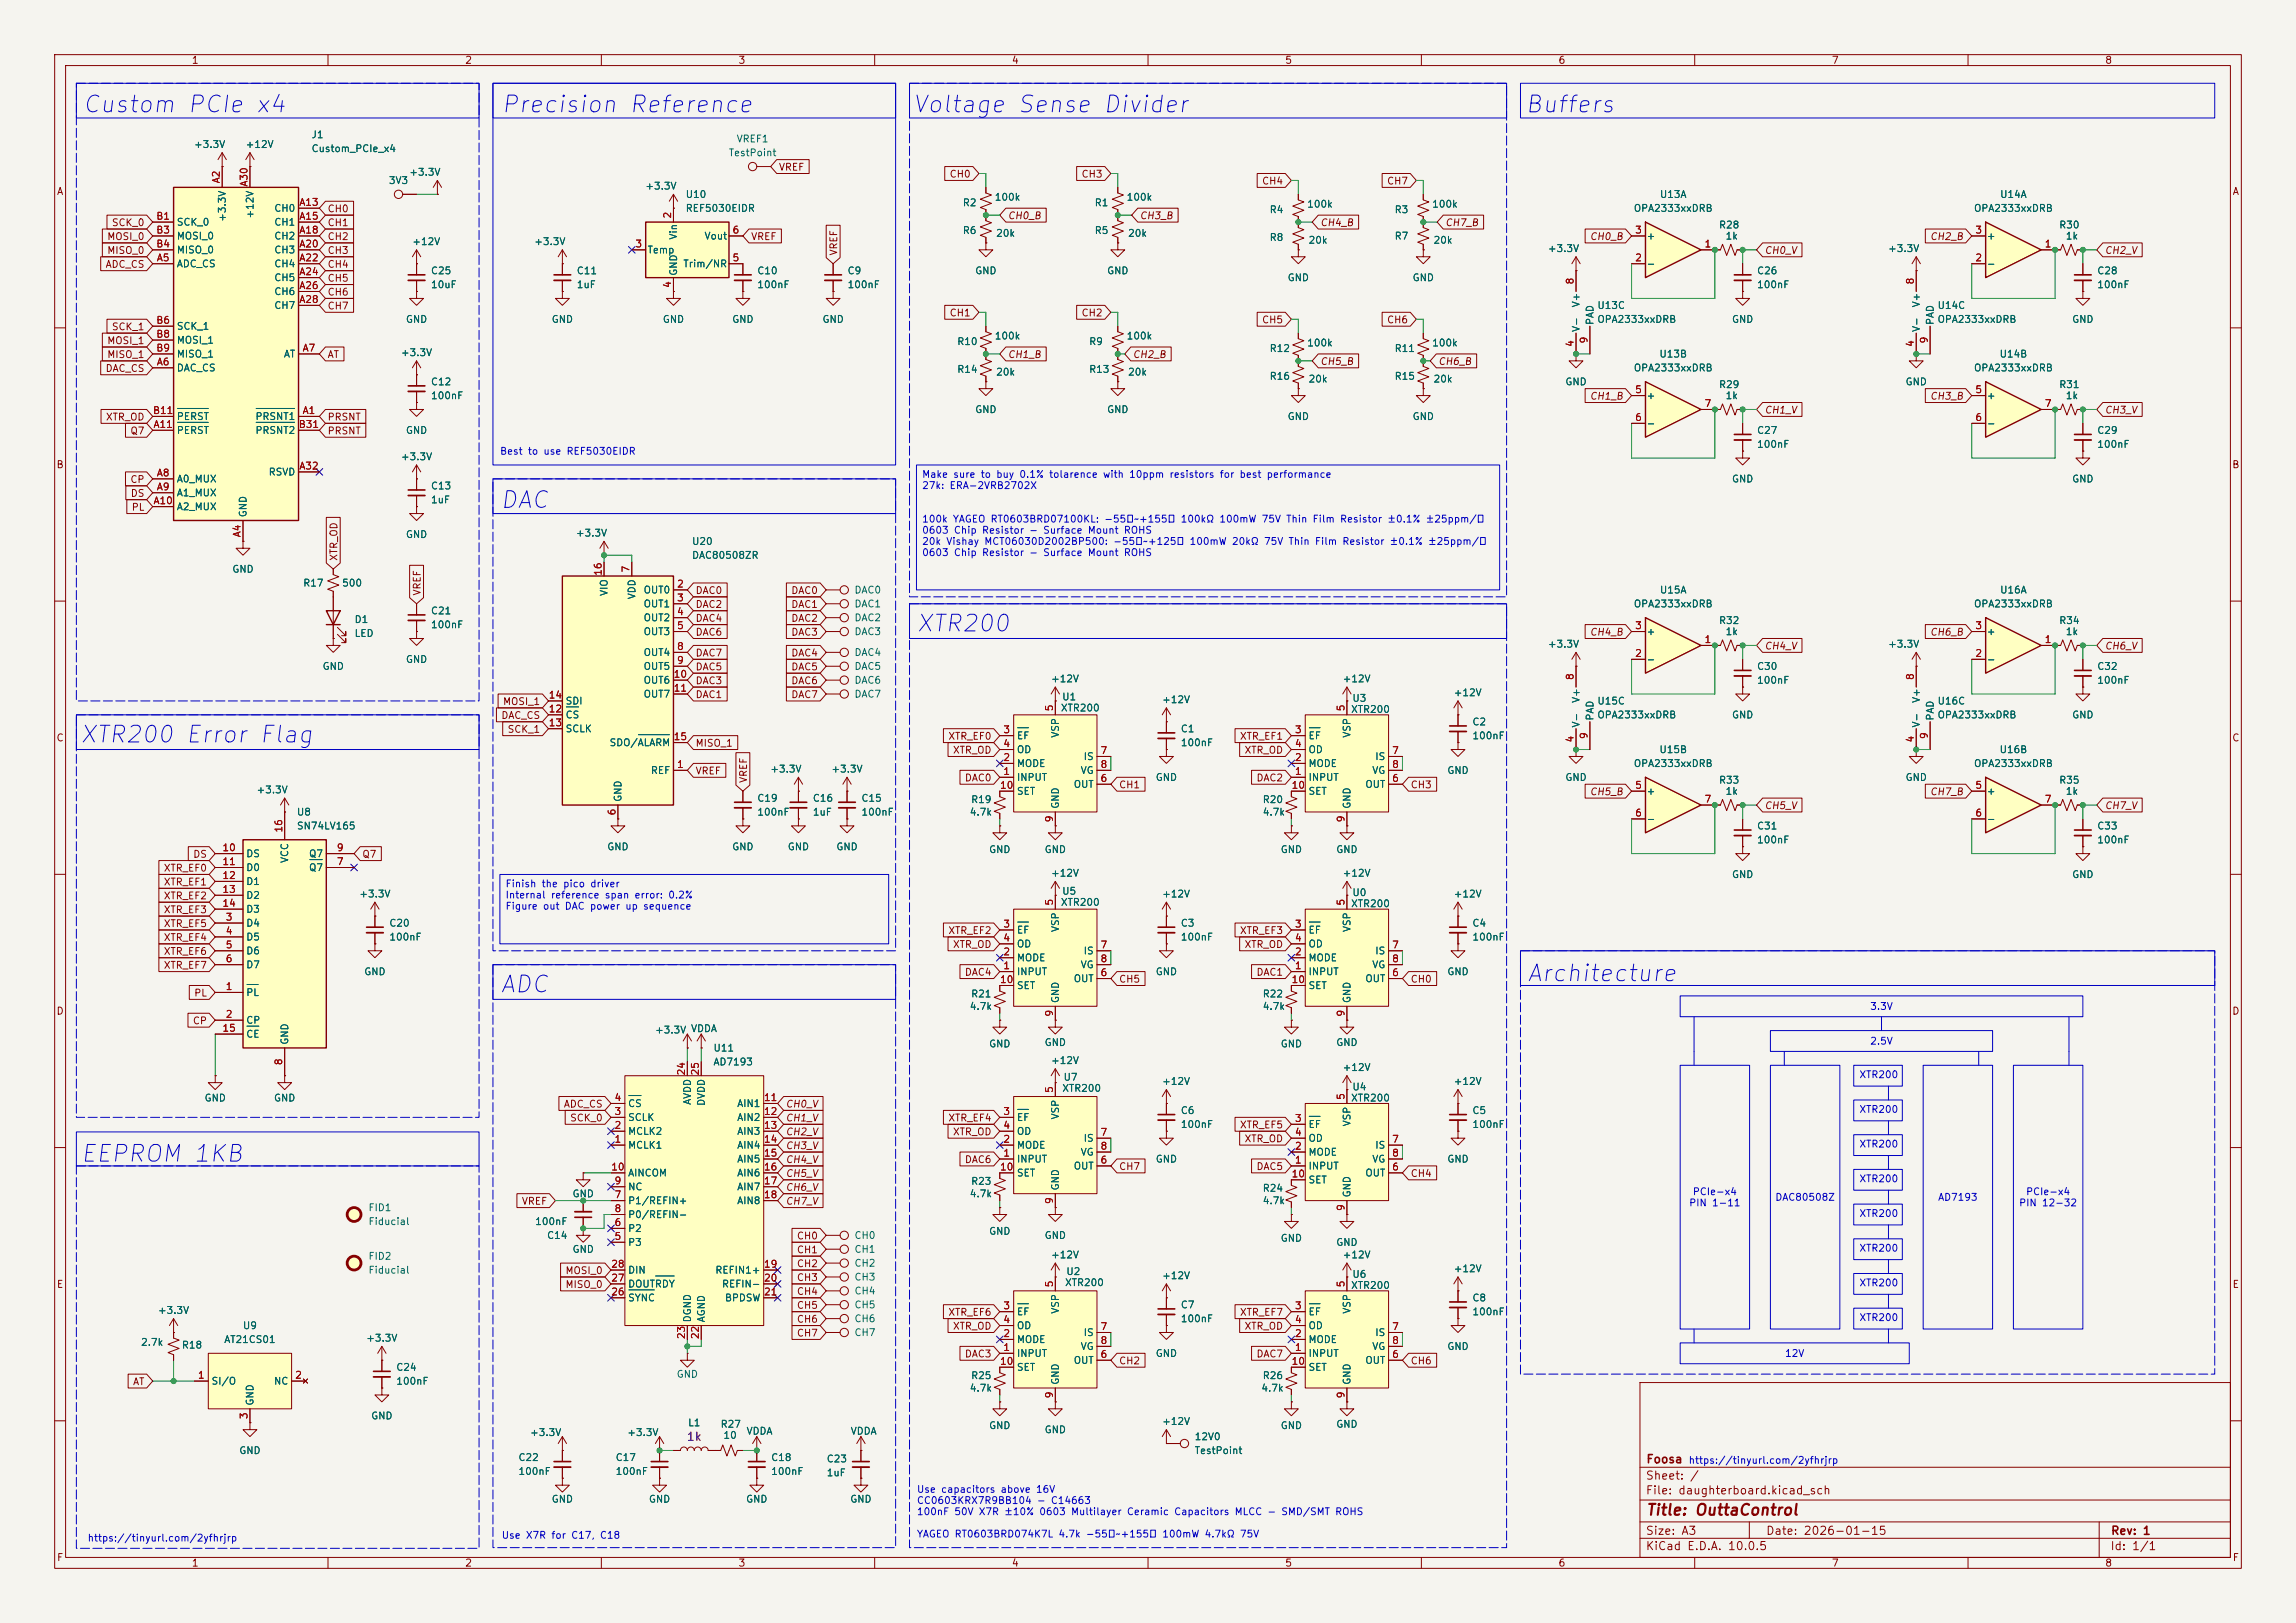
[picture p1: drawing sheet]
<svg xmlns="http://www.w3.org/2000/svg" width="420mm" height="297mm" viewBox="0 0 420 297" stroke-linecap="round" stroke-linejoin="round" font-family="sans-serif">
<defs><g id="words">
<g font-size="3.1" fill="#0000c2">
<text x="14.8" y="21.4">Custom PCIe x4</text>
<text x="91.4" y="21.4">Precision Reference</text>
<text x="166.7" y="21.4">Voltage Sense Divider</text>
<text x="278.7" y="21.4">Buffers</text>
<text x="91.2" y="93.8">DAC</text>
<text x="167.3" y="116.4">XTR200</text>
<text x="14.4" y="136.7">XTR200 Error Flag</text>
<text x="91.2" y="182.4">ADC</text>
<text x="279" y="180.4">Architecture</text>
<text x="14.5" y="213.4">EEPROM 1KB</text>
</g>
<text font-size="2" fill="#840000" x="301" y="277.8">Title: OuttaControl</text>
<text font-size="1.5" fill="#840084" x="125.5" y="264">1k</text>
<g font-size="1.5" fill="#840000">
<text x="301" y="268.1">Foosa</text>
<text x="300.9" y="273.8">File: daughterboard.kicad_sch</text>
<text x="300.9" y="271.1">Sheet: /</text>
<text x="300.9" y="281.2">Size: A3</text>
<text x="322.9" y="281.2">Date: 2026-01-15</text>
<text x="386" y="281.2">Rev: 1</text>
<text x="300.9" y="284">KiCad E.D.A. 10.0.5</text>
<text x="385.9" y="284">Id: 1/1</text>
</g>
<g font-size="1.3" fill="#840000">
<text x="35" y="12">1</text>
<text x="85" y="12">2</text>
<text x="135" y="12">3</text>
<text x="185" y="12">4</text>
<text x="235" y="12">5</text>
<text x="285" y="12">6</text>
<text x="335" y="12">7</text>
<text x="385" y="12">8</text>
<text x="10.3" y="36">A</text>
<text x="142.4" y="31.5">VREF</text>
<text x="173.6" y="32.8">CH0</text>
<text x="197.7" y="32.8">CH3</text>
<text x="230.8" y="34.1">CH4</text>
<text x="253.6" y="34.1">CH7</text>
<text x="408.3" y="36">A</text>
<text x="20.4" y="41.7">SCK_0</text>
<text x="59.8" y="39.2">CH0</text>
<text x="59.8" y="41.7">CH1</text>
<text x="184.2" y="40.4">CH0_B</text>
<text x="208.4" y="40.4">CH3_B</text>
<text x="241.4" y="41.7">CH4_B</text>
<text x="264.2" y="41.7">CH7_B</text>
<text x="19.5" y="46.8">MISO_0</text>
<text x="19.5" y="44.2">MOSI_0</text>
<text x="59.8" y="44.2">CH2</text>
<text x="59.8" y="46.8">CH3</text>
<text x="137.3" y="44.2">VREF</text>
<text x="153.5" y="46.9" transform="rotate(-90 153.5 46.9)">VREF</text>
<text x="290.7" y="44.2">CH0_B</text>
<text x="322.7" y="46.8">CH0_V</text>
<text x="352.9" y="44.2">CH2_B</text>
<text x="384.9" y="46.8">CH2_V</text>
<text x="19.2" y="49.3">ADC_CS</text>
<text x="59.8" y="51.9">CH5</text>
<text x="59.8" y="49.3">CH4</text>
<text x="59.8" y="54.4">CH6</text>
<text x="59.8" y="56.9">CH7</text>
<text x="173.6" y="58.2">CH1</text>
<text x="197.7" y="58.2">CH2</text>
<text x="230.8" y="59.5">CH5</text>
<text x="253.6" y="59.5">CH6</text>
<text x="19.5" y="63.3">MOSI_1</text>
<text x="19.5" y="65.8">MISO_1</text>
<text x="20.4" y="60.7">SCK_1</text>
<text x="59.8" y="65.8">AT</text>
<text x="184.2" y="65.8">CH1_B</text>
<text x="207.1" y="65.8">CH2_B</text>
<text x="19.2" y="68.4">DAC_CS</text>
<text x="241.4" y="67.1">CH5_B</text>
<text x="263" y="67.1">CH6_B</text>
<text x="19.3" y="77.3">XTR_OD</text>
<text x="59.8" y="77.3">PRSNT</text>
<text x="290.7" y="73.4">CH1_B</text>
<text x="322.7" y="76">CH1_V</text>
<text x="352.9" y="73.4">CH3_B</text>
<text x="384.9" y="76">CH3_V</text>
<text x="23.7" y="79.8">Q7</text>
<text x="59.8" y="79.8">PRSNT</text>
<text x="10.2" y="86">B</text>
<text x="23.7" y="88.7">CP</text>
<text x="408.2" y="86">B</text>
<text x="23.8" y="91.2">DS</text>
<text x="24" y="93.8">PL</text>
<text x="62" y="102.7" transform="rotate(-90 62 102.7)">XTR_OD</text>
<text x="77.3" y="109.1" transform="rotate(-90 77.3 109.1)">VREF</text>
<text x="127.1" y="109">DAC0</text>
<text x="127.1" y="111.5">DAC2</text>
<text x="144.6" y="109">DAC0</text>
<text x="144.6" y="111.5">DAC1</text>
<text x="127.1" y="114.1">DAC4</text>
<text x="127.1" y="116.6">DAC6</text>
<text x="144.6" y="114.1">DAC2</text>
<text x="144.6" y="116.6">DAC3</text>
<text x="290.7" y="116.6">CH4_B</text>
<text x="322.7" y="119.2">CH4_V</text>
<text x="352.9" y="116.6">CH6_B</text>
<text x="384.9" y="119.2">CH6_V</text>
<text x="127.1" y="120.4">DAC7</text>
<text x="127.1" y="123">DAC5</text>
<text x="127.1" y="125.5">DAC3</text>
<text x="144.6" y="125.5">DAC6</text>
<text x="144.6" y="123">DAC5</text>
<text x="144.6" y="120.4">DAC4</text>
<text x="91.6" y="131.9">DAC_CS</text>
<text x="91.9" y="129.3">MOSI_1</text>
<text x="127.1" y="128.1">DAC1</text>
<text x="144.6" y="128.1">DAC7</text>
<text x="10.2" y="136">C</text>
<text x="92.7" y="134.4">SCK_1</text>
<text x="127.1" y="136.9">MISO_1</text>
<text x="173.4" y="135.7">XTR_EF0</text>
<text x="226.7" y="135.7">XTR_EF1</text>
<text x="408.2" y="136">C</text>
<text x="127.1" y="142">VREF</text>
<text x="136.9" y="143.4" transform="rotate(-90 136.9 143.4)">VREF</text>
<text x="174.2" y="138.2">XTR_OD</text>
<text x="176.4" y="143.3">DAC0</text>
<text x="227.5" y="138.2">XTR_OD</text>
<text x="229.7" y="143.3">DAC2</text>
<text x="204.6" y="144.6">CH1</text>
<text x="257.9" y="144.6">CH3</text>
<text x="290.7" y="145.8">CH5_B</text>
<text x="322.7" y="148.4">CH5_V</text>
<text x="352.9" y="145.8">CH7_B</text>
<text x="384.9" y="148.4">CH7_V</text>
<text x="29.9" y="159.8">XTR_EF0</text>
<text x="35.2" y="157.3">DS</text>
<text x="66.2" y="157.3">Q7</text>
<text x="29.9" y="162.3">XTR_EF1</text>
<text x="29.9" y="164.9">XTR_EF2</text>
<text x="29.9" y="167.4">XTR_EF3</text>
<text x="29.9" y="172.5">XTR_EF4</text>
<text x="29.9" y="170">XTR_EF5</text>
<text x="173.4" y="171.2">XTR_EF2</text>
<text x="174.2" y="173.8">XTR_OD</text>
<text x="226.7" y="171.2">XTR_EF3</text>
<text x="227.5" y="173.8">XTR_OD</text>
<text x="29.9" y="175">XTR_EF6</text>
<text x="29.9" y="177.6">XTR_EF7</text>
<text x="176.4" y="178.9">DAC4</text>
<text x="229.7" y="178.9">DAC1</text>
<text x="10.2" y="186">D</text>
<text x="35.4" y="182.7">PL</text>
<text x="204.6" y="180.1">CH5</text>
<text x="257.9" y="180.1">CH0</text>
<text x="408.2" y="186">D</text>
<text x="35.2" y="187.7">CP</text>
<text x="103" y="203">ADC_CS</text>
<text x="143.6" y="203">CH0_V</text>
<text x="104.2" y="205.5">SCK_0</text>
<text x="143.6" y="205.5">CH1_V</text>
<text x="143.6" y="208.1">CH2_V</text>
<text x="173.4" y="205.5">XTR_EF4</text>
<text x="174.2" y="208.1">XTR_OD</text>
<text x="226.7" y="206.8">XTR_EF5</text>
<text x="227.5" y="209.3">XTR_OD</text>
<text x="143.6" y="215.7">CH5_V</text>
<text x="143.6" y="213.1">CH4_V</text>
<text x="143.6" y="210.6">CH3_V</text>
<text x="176.4" y="213.1">DAC6</text>
<text x="204.6" y="214.4">CH7</text>
<text x="229.7" y="214.4">DAC5</text>
<text x="257.9" y="215.7">CH4</text>
<text x="95.3" y="220.8">VREF</text>
<text x="143.6" y="218.2">CH6_V</text>
<text x="143.6" y="220.8">CH7_V</text>
<text x="145.7" y="227.1">CH0</text>
<text x="103.3" y="233.5">MOSI_0</text>
<text x="145.7" y="232.2">CH2</text>
<text x="145.7" y="229.7">CH1</text>
<text x="10.3" y="236">E</text>
<text x="103.3" y="236">MISO_0</text>
<text x="145.7" y="239.8">CH5</text>
<text x="145.7" y="234.7">CH3</text>
<text x="145.7" y="237.3">CH4</text>
<text x="408.3" y="236">E</text>
<text x="145.7" y="244.9">CH7</text>
<text x="145.7" y="242.4">CH6</text>
<text x="173.4" y="241.1">XTR_EF6</text>
<text x="174.2" y="243.6">XTR_OD</text>
<text x="226.7" y="241.1">XTR_EF7</text>
<text x="227.5" y="243.6">XTR_OD</text>
<text x="176.4" y="248.7">DAC3</text>
<text x="204.6" y="250">CH2</text>
<text x="229.7" y="248.7">DAC7</text>
<text x="257.9" y="250">CH6</text>
<text x="24.2" y="253.8">AT</text>
<text x="10.3" y="286">F</text>
<text x="35" y="287">1</text>
<text x="85" y="287">2</text>
<text x="135" y="287">3</text>
<text x="185" y="287">4</text>
<text x="235" y="287">5</text>
<text x="285" y="287">6</text>
<text x="335" y="287">7</text>
<text x="385" y="287">8</text>
<text x="408.3" y="286">F</text>
</g>
<g font-size="1.3" fill="#006464">
<text x="35.4" y="27.4">+3.3V</text>
<text x="44.8" y="27.4">+12V</text>
<text x="56.9" y="25.6">J1</text>
<text x="56.9" y="28.1">Custom_PCIe_x4</text>
<text x="133.2" y="28.9">TestPoint</text>
<text x="134.6" y="26.4">VREF1</text>
<text x="71" y="34">3V3</text>
<text x="74.8" y="32.5">+3.3V</text>
<text x="117.9" y="35">+3.3V</text>
<text x="32.2" y="41.6">SCK_0</text>
<text x="41.6" y="40.7" transform="rotate(-90 41.6 40.7)">+3.3V</text>
<text x="46.7" y="40.1" transform="rotate(-90 46.7 40.1)">+12V</text>
<text x="50.1" y="39.1">CH0</text>
<text x="50.1" y="41.6">CH1</text>
<text x="125.3" y="36.5">U10</text>
<text x="125.3" y="39.1">REF5030EIDR</text>
<text x="176" y="38">R2</text>
<text x="181.8" y="37">100k</text>
<text x="200.1" y="38">R1</text>
<text x="206" y="37">100k</text>
<text x="232.1" y="39.3">R4</text>
<text x="239" y="38.3">100k</text>
<text x="255" y="39.3">R3</text>
<text x="261.9" y="38.3">100k</text>
<text x="298.7" y="39.1">OPA2333xxDRB</text>
<text x="303.5" y="36.5">U13A</text>
<text x="361" y="39.1">OPA2333xxDRB</text>
<text x="365.8" y="36.5">U14A</text>
<text x="32.2" y="44.1">MOSI_0</text>
<text x="32.2" y="46.7">MISO_0</text>
<text x="50.1" y="44.1">CH2</text>
<text x="50.1" y="46.7">CH3</text>
<text x="75.3" y="45.2">+12V</text>
<text x="97.6" y="45.2">+3.3V</text>
<text x="118.3" y="46.7">Temp</text>
<text x="124.2" y="44" transform="rotate(-90 124.2 44)">Vin</text>
<text x="128.8" y="44.1">Vout</text>
<text x="176" y="43.1">R6</text>
<text x="182.1" y="43.6">20k</text>
<text x="200.1" y="43.1">R5</text>
<text x="206.2" y="43.6">20k</text>
<text x="232.1" y="44.4">R8</text>
<text x="239.3" y="44.9">20k</text>
<text x="255" y="44.1">R7</text>
<text x="262.1" y="44.9">20k</text>
<text x="283" y="46.4">+3.3V</text>
<text x="301.1" y="44.1">+</text>
<text x="314.3" y="42.1">R28</text>
<text x="315.5" y="44.1">1k</text>
<text x="345.3" y="46.4">+3.3V</text>
<text x="363.3" y="44.1">+</text>
<text x="376.6" y="42.1">R30</text>
<text x="377.8" y="44.1">1k</text>
<text x="32.2" y="49.2">ADC_CS</text>
<text x="50.1" y="49.2">CH4</text>
<text x="50.1" y="51.8">CH5</text>
<text x="78.7" y="50.5">C25</text>
<text x="78.7" y="53">10uF</text>
<text x="105.4" y="50.5">C11</text>
<text x="105.4" y="53">1uF</text>
<text x="124.2" y="50.6" transform="rotate(-90 124.2 50.6)">GND</text>
<text x="124.9" y="49.2">Trim/NR</text>
<text x="138.4" y="50.5">C10</text>
<text x="138.4" y="53">100nF</text>
<text x="154.9" y="50.5">C9</text>
<text x="154.9" y="53">100nF</text>
<text x="178.3" y="50.5">GND</text>
<text x="202.4" y="50.5">GND</text>
<text x="235.4" y="51.8">GND</text>
<text x="258.3" y="51.8">GND</text>
<text x="301.1" y="49.2">-</text>
<text x="321.3" y="50.5">C26</text>
<text x="321.3" y="53">100nF</text>
<text x="363.3" y="49.2">-</text>
<text x="383.5" y="50.5">C28</text>
<text x="383.5" y="53">100nF</text>
<text x="50.1" y="54.3">CH6</text>
<text x="50.1" y="56.8">CH7</text>
<text x="74.1" y="59.4">GND</text>
<text x="100.8" y="59.4">GND</text>
<text x="121.1" y="59.4">GND</text>
<text x="133.8" y="59.4">GND</text>
<text x="150.3" y="59.4">GND</text>
<text x="289.3" y="56.4" transform="rotate(-90 289.3 56.4)">V+</text>
<text x="291.8" y="59.6" transform="rotate(-90 291.8 59.6)">PAD</text>
<text x="292.1" y="56.8">U13C</text>
<text x="292.1" y="59.4">OPA2333xxDRB</text>
<text x="316.7" y="59.4">GND</text>
<text x="351.5" y="56.4" transform="rotate(-90 351.5 56.4)">V+</text>
<text x="354" y="59.6" transform="rotate(-90 354 59.6)">PAD</text>
<text x="354.3" y="56.8">U14C</text>
<text x="354.3" y="59.4">OPA2333xxDRB</text>
<text x="378.9" y="59.4">GND</text>
<text x="32.2" y="60.7">SCK_1</text>
<text x="32.2" y="63.2">MOSI_1</text>
<text x="32.2" y="65.7">MISO_1</text>
<text x="51.8" y="65.7">AT</text>
<text x="73.2" y="65.5">+3.3V</text>
<text x="175" y="63.4">R10</text>
<text x="181.8" y="62.4">100k</text>
<text x="199.1" y="63.4">R9</text>
<text x="206" y="62.4">100k</text>
<text x="232.1" y="64.7">R12</text>
<text x="239" y="63.7">100k</text>
<text x="255" y="64.7">R11</text>
<text x="261.9" y="63.7">100k</text>
<text x="289.3" y="60.9" transform="rotate(-90 289.3 60.9)">V-</text>
<text x="303.4" y="65.7">U13B</text>
<text x="351.5" y="60.9" transform="rotate(-90 351.5 60.9)">V-</text>
<text x="365.7" y="65.7">U14B</text>
<text x="32.2" y="68.3">DAC_CS</text>
<text x="78.7" y="70.8">C12</text>
<text x="175" y="68.5">R14</text>
<text x="182.1" y="69">20k</text>
<text x="199.1" y="68.5">R13</text>
<text x="206.2" y="69">20k</text>
<text x="232.1" y="69.8">R16</text>
<text x="239.3" y="70.3">20k</text>
<text x="255" y="69.8">R15</text>
<text x="262.1" y="70.3">20k</text>
<text x="286.2" y="70.8">GND</text>
<text x="298.7" y="68.3">OPA2333xxDRB</text>
<text x="314.3" y="71.3">R29</text>
<text x="348.5" y="70.8">GND</text>
<text x="361" y="68.3">OPA2333xxDRB</text>
<text x="376.6" y="71.3">R31</text>
<text x="32.2" y="77.2">PERST</text>
<text x="46.6" y="77.2">PRSNT1</text>
<text x="78.7" y="73.4">100nF</text>
<text x="178.3" y="75.9">GND</text>
<text x="202.4" y="75.9">GND</text>
<text x="235.4" y="77.2">GND</text>
<text x="258.3" y="77.2">GND</text>
<text x="301.1" y="73.4">+</text>
<text x="315.5" y="73.4">1k</text>
<text x="363.3" y="73.4">+</text>
<text x="377.8" y="73.4">1k</text>
<text x="32.2" y="79.7">PERST</text>
<text x="46.6" y="79.7">PRSNT2</text>
<text x="74.1" y="79.7">GND</text>
<text x="301.1" y="78.4">-</text>
<text x="321.3" y="79.7">C27</text>
<text x="321.3" y="82.2">100nF</text>
<text x="363.3" y="78.4">-</text>
<text x="383.5" y="79.7">C29</text>
<text x="383.5" y="82.2">100nF</text>
<text x="32.2" y="88.6">A0_MUX</text>
<text x="49" y="87.3">RSVD</text>
<text x="73.2" y="84.5">+3.3V</text>
<text x="78.7" y="89.9">C13</text>
<text x="316.7" y="88.6">GND</text>
<text x="378.9" y="88.6">GND</text>
<text x="32.2" y="91.1">A1_MUX</text>
<text x="32.2" y="93.7">A2_MUX</text>
<text x="45.4" y="94.8" transform="rotate(-90 45.4 94.8)">GND</text>
<text x="78.7" y="92.4">1uF</text>
<text x="74.1" y="98.8">GND</text>
<text x="105.2" y="98.5">+3.3V</text>
<text x="126.5" y="100">U20</text>
<text x="42.4" y="105.1">GND</text>
<text x="55.4" y="107.6">R17</text>
<text x="62.5" y="107.6">500</text>
<text x="126.5" y="102.6">DAC80508ZR</text>
<text x="78.7" y="112.7">C21</text>
<text x="111.5" y="109.2" transform="rotate(-90 111.5 109.2)">VIO</text>
<text x="116.5" y="109.8" transform="rotate(-90 116.5 109.8)">VDD</text>
<text x="117.6" y="108.9">OUT0</text>
<text x="117.6" y="111.5">OUT1</text>
<text x="117.6" y="114">OUT2</text>
<text x="156.2" y="111.5">DAC1</text>
<text x="156.2" y="114">DAC2</text>
<text x="156.2" y="108.9">DAC0</text>
<text x="298.7" y="111.5">OPA2333xxDRB</text>
<text x="303.5" y="108.9">U15A</text>
<text x="361" y="111.5">OPA2333xxDRB</text>
<text x="365.8" y="108.9">U16A</text>
<text x="64.8" y="114.3">D1</text>
<text x="64.8" y="116.9">LED</text>
<text x="78.7" y="115.3">100nF</text>
<text x="117.6" y="116.5">OUT3</text>
<text x="156.2" y="116.5">DAC3</text>
<text x="283" y="118.8">+3.3V</text>
<text x="301.1" y="116.5">+</text>
<text x="314.3" y="114.5">R32</text>
<text x="315.5" y="116.5">1k</text>
<text x="345.3" y="118.8">+3.3V</text>
<text x="363.3" y="116.5">+</text>
<text x="376.6" y="114.5">R34</text>
<text x="377.8" y="116.5">1k</text>
<text x="58.9" y="122.9">GND</text>
<text x="74.1" y="121.6">GND</text>
<text x="117.6" y="120.3">OUT4</text>
<text x="117.6" y="122.9">OUT5</text>
<text x="117.6" y="125.4">OUT6</text>
<text x="156.2" y="125.4">DAC6</text>
<text x="156.2" y="120.3">DAC4</text>
<text x="156.2" y="122.9">DAC5</text>
<text x="192.2" y="125.2">+12V</text>
<text x="245.5" y="125.2">+12V</text>
<text x="301.1" y="121.6">-</text>
<text x="321.3" y="122.9">C30</text>
<text x="321.3" y="125.4">100nF</text>
<text x="363.3" y="121.6">-</text>
<text x="383.5" y="122.9">C32</text>
<text x="383.5" y="125.4">100nF</text>
<text x="103.4" y="131.8">CS</text>
<text x="103.4" y="129.2">SDI</text>
<text x="117.6" y="128">OUT7</text>
<text x="156.2" y="128">DAC7</text>
<text x="193.9" y="130.5">XTR200</text>
<text x="194.2" y="128.5">U1</text>
<text x="212.5" y="129">+12V</text>
<text x="247" y="130.8">XTR200</text>
<text x="247.3" y="128.7">U3</text>
<text x="265.8" y="127.7">+12V</text>
<text x="289.3" y="128.7" transform="rotate(-90 289.3 128.7)">V+</text>
<text x="291.8" y="132" transform="rotate(-90 291.8 132)">PAD</text>
<text x="292.1" y="129.2">U15C</text>
<text x="292.1" y="131.8">OPA2333xxDRB</text>
<text x="316.7" y="131.8">GND</text>
<text x="351.5" y="128.7" transform="rotate(-90 351.5 128.7)">V+</text>
<text x="354" y="132" transform="rotate(-90 354 132)">PAD</text>
<text x="354.3" y="129.2">U16C</text>
<text x="354.3" y="131.8">OPA2333xxDRB</text>
<text x="378.9" y="131.8">GND</text>
<text x="103.4" y="134.3">SCLK</text>
<text x="111.4" y="136.9">SDO/ALARM</text>
<text x="185.9" y="135.6">EF</text>
<text x="194" y="135.1" transform="rotate(-90 194 135.1)">VSP</text>
<text x="215.9" y="134.3">C1</text>
<text x="215.9" y="136.9">100nF</text>
<text x="239.2" y="135.6">EF</text>
<text x="247.3" y="135.1" transform="rotate(-90 247.3 135.1)">VSP</text>
<text x="269.2" y="133">C2</text>
<text x="269.2" y="135.6">100nF</text>
<text x="289.3" y="133.2" transform="rotate(-90 289.3 133.2)">V-</text>
<text x="351.5" y="133.2" transform="rotate(-90 351.5 133.2)">V-</text>
<text x="118.9" y="141.9">REF</text>
<text x="140.8" y="141.7">+3.3V</text>
<text x="152" y="141.7">+3.3V</text>
<text x="185.9" y="143.2">INPUT</text>
<text x="185.9" y="140.7">MODE</text>
<text x="185.9" y="138.1">OD</text>
<text x="197.6" y="141.9">VG</text>
<text x="198.1" y="139.4">IS</text>
<text x="211.3" y="143.2">GND</text>
<text x="239.2" y="143.2">INPUT</text>
<text x="239.2" y="140.7">MODE</text>
<text x="239.2" y="138.1">OD</text>
<text x="250.9" y="141.9">VG</text>
<text x="251.5" y="139.4">IS</text>
<text x="264.6" y="141.9">GND</text>
<text x="286.2" y="143.2">GND</text>
<text x="298.7" y="140.7">OPA2333xxDRB</text>
<text x="303.4" y="138.1">U15B</text>
<text x="314.3" y="143.7">R33</text>
<text x="348.5" y="143.2">GND</text>
<text x="361" y="140.7">OPA2333xxDRB</text>
<text x="365.7" y="138.1">U16B</text>
<text x="376.6" y="143.7">R35</text>
<text x="46.8" y="145.5">+3.3V</text>
<text x="54.2" y="149.6">U8</text>
<text x="114" y="146.8" transform="rotate(-90 114 146.8)">GND</text>
<text x="138.4" y="147">C19</text>
<text x="138.4" y="149.6">100nF</text>
<text x="148.6" y="147">C16</text>
<text x="148.6" y="149.6">1uF</text>
<text x="157.5" y="147">C15</text>
<text x="157.5" y="149.6">100nF</text>
<text x="177.3" y="149.6">4.7k</text>
<text x="177.5" y="147.3">R19</text>
<text x="185.9" y="145.7">SET</text>
<text x="194" y="148.1" transform="rotate(-90 194 148.1)">GND</text>
<text x="196.3" y="144.5">OUT</text>
<text x="230.9" y="147.3">R20</text>
<text x="230.9" y="149.6">4.7k</text>
<text x="239.2" y="145.7">SET</text>
<text x="247.3" y="148.1" transform="rotate(-90 247.3 148.1)">GND</text>
<text x="249.6" y="144.5">OUT</text>
<text x="301.1" y="145.7">+</text>
<text x="315.5" y="145.7">1k</text>
<text x="363.3" y="145.7">+</text>
<text x="377.8" y="145.7">1k</text>
<text x="54.2" y="152.1">SN74LV165</text>
<text x="111" y="155.9">GND</text>
<text x="133.8" y="155.9">GND</text>
<text x="144" y="155.9">GND</text>
<text x="152.9" y="155.9">GND</text>
<text x="301.1" y="150.8">-</text>
<text x="321.3" y="152.1">C31</text>
<text x="321.3" y="154.6">100nF</text>
<text x="363.3" y="150.8">-</text>
<text x="383.5" y="152.1">C33</text>
<text x="383.5" y="154.6">100nF</text>
<text x="44.9" y="157.2">DS</text>
<text x="44.9" y="159.7">D0</text>
<text x="53" y="158" transform="rotate(-90 53 158)">VCC</text>
<text x="56.4" y="159.7">Q7</text>
<text x="56.4" y="157.2">Q7</text>
<text x="180.8" y="156.4">GND</text>
<text x="191" y="156.4">GND</text>
<text x="192.2" y="160.7">+12V</text>
<text x="234.2" y="156.4">GND</text>
<text x="244.3" y="156.4">GND</text>
<text x="245.5" y="160.7">+12V</text>
<text x="316.7" y="161">GND</text>
<text x="378.9" y="161">GND</text>
<text x="44.9" y="162.3">D1</text>
<text x="44.9" y="164.8">D2</text>
<text x="44.9" y="167.3">D3</text>
<text x="65.6" y="164.5">+3.3V</text>
<text x="193.9" y="166.1">XTR200</text>
<text x="194.2" y="164">U5</text>
<text x="212.5" y="164.5">+12V</text>
<text x="247" y="166.3">XTR200</text>
<text x="247.3" y="164.3">U0</text>
<text x="265.8" y="164.5">+12V</text>
<text x="44.9" y="169.9">D4</text>
<text x="44.9" y="172.4">D5</text>
<text x="71.1" y="169.9">C20</text>
<text x="71.1" y="172.4">100nF</text>
<text x="185.9" y="171.1">EF</text>
<text x="185.9" y="173.7">OD</text>
<text x="194" y="170.7" transform="rotate(-90 194 170.7)">VSP</text>
<text x="215.9" y="169.9">C3</text>
<text x="215.9" y="172.4">100nF</text>
<text x="239.2" y="171.1">EF</text>
<text x="239.2" y="173.7">OD</text>
<text x="247.3" y="170.7" transform="rotate(-90 247.3 170.7)">VSP</text>
<text x="269.2" y="169.9">C4</text>
<text x="269.2" y="172.4">100nF</text>
<text x="44.9" y="175">D6</text>
<text x="44.9" y="177.5">D7</text>
<text x="66.5" y="178.8">GND</text>
<text x="185.9" y="178.8">INPUT</text>
<text x="185.9" y="176.2">MODE</text>
<text x="197.6" y="177.5">VG</text>
<text x="198.1" y="175">IS</text>
<text x="211.3" y="178.8">GND</text>
<text x="239.2" y="178.8">INPUT</text>
<text x="239.2" y="176.2">MODE</text>
<text x="250.9" y="177.5">VG</text>
<text x="251.5" y="175">IS</text>
<text x="264.6" y="178.8">GND</text>
<text x="44.9" y="182.6">PL</text>
<text x="177.3" y="185.1">4.7k</text>
<text x="177.5" y="182.8">R21</text>
<text x="185.9" y="181.3">SET</text>
<text x="194" y="183.7" transform="rotate(-90 194 183.7)">GND</text>
<text x="196.3" y="180">OUT</text>
<text x="230.9" y="182.8">R22</text>
<text x="230.9" y="185.1">4.7k</text>
<text x="239.2" y="181.3">SET</text>
<text x="247.3" y="183.7" transform="rotate(-90 247.3 183.7)">GND</text>
<text x="249.6" y="180">OUT</text>
<text x="44.9" y="187.7">CP</text>
<text x="44.9" y="190.2">CE</text>
<text x="53" y="191.3" transform="rotate(-90 53 191.3)">GND</text>
<text x="119.7" y="189.4">+3.3V VDDA</text>
<text x="180.8" y="192">GND</text>
<text x="191" y="191.7">GND</text>
<text x="234.2" y="192">GND</text>
<text x="244.3" y="191.7">GND</text>
<text x="130.4" y="192.7">U11</text>
<text x="130.4" y="195.3">AD7193</text>
<text x="192.2" y="195">+12V</text>
<text x="245.5" y="196.3">+12V</text>
<text x="37.3" y="201.9">GND</text>
<text x="50" y="201.9">GND</text>
<text x="114.8" y="202.9">CS</text>
<text x="126.7" y="202.3" transform="rotate(-90 126.7 202.3)">AVDD</text>
<text x="129.2" y="202.5" transform="rotate(-90 129.2 202.5)">DVDD</text>
<text x="134.7" y="202.9">AIN1</text>
<text x="194.2" y="200.1">XTR200</text>
<text x="194.4" y="198.1">U7</text>
<text x="212.5" y="198.8">+12V</text>
<text x="247" y="201.9">XTR200</text>
<text x="247.3" y="199.8">U4</text>
<text x="265.8" y="198.8">+12V</text>
<text x="114.8" y="208">MCLK2</text>
<text x="114.8" y="205.4">SCLK</text>
<text x="134.7" y="205.4">AIN2</text>
<text x="134.7" y="208">AIN3</text>
<text x="185.9" y="205.4">EF</text>
<text x="185.9" y="208">OD</text>
<text x="194" y="205" transform="rotate(-90 194 205)">VSP</text>
<text x="198.1" y="209.2">IS</text>
<text x="215.9" y="204.2">C6</text>
<text x="215.9" y="206.7">100nF</text>
<text x="239.2" y="206.7">EF</text>
<text x="239.2" y="209.2">OD</text>
<text x="247.3" y="206.2" transform="rotate(-90 247.3 206.2)">VSP</text>
<text x="269.2" y="204.2">C5</text>
<text x="269.2" y="206.7">100nF</text>
<text x="114.8" y="210.5">MCLK1</text>
<text x="114.8" y="215.6">AINCOM</text>
<text x="134.7" y="210.5">AIN4</text>
<text x="134.7" y="213.1">AIN5</text>
<text x="134.7" y="215.6">AIN6</text>
<text x="185.9" y="213.1">INPUT</text>
<text x="185.9" y="210.5">MODE</text>
<text x="185.9" y="215.6">SET</text>
<text x="196.3" y="214.3">OUT</text>
<text x="197.6" y="211.8">VG</text>
<text x="211.3" y="213.1">GND</text>
<text x="239.2" y="214.3">INPUT</text>
<text x="239.2" y="211.8">MODE</text>
<text x="249.6" y="215.6">OUT</text>
<text x="250.9" y="213.1">VG</text>
<text x="251.5" y="210.5">IS</text>
<text x="264.6" y="213.1">GND</text>
<text x="67.3" y="221.9">FID1</text>
<text x="104.6" y="219.4">GND</text>
<text x="114.8" y="220.7">P1/REFIN+</text>
<text x="114.8" y="218.1">NC</text>
<text x="134.7" y="218.1">AIN7</text>
<text x="134.7" y="220.7">AIN8</text>
<text x="177.3" y="219.4">4.7k</text>
<text x="177.5" y="217.1">R23</text>
<text x="194" y="218" transform="rotate(-90 194 218)">GND</text>
<text x="230.9" y="218.4">R24</text>
<text x="230.9" y="220.7">4.7k</text>
<text x="239.2" y="216.9">SET</text>
<text x="247.3" y="219.2" transform="rotate(-90 247.3 219.2)">GND</text>
<text x="67.3" y="224.5">Fiducial</text>
<text x="97.8" y="224.5">100nF</text>
<text x="100" y="227">C14</text>
<text x="114.8" y="225.8">P2</text>
<text x="114.8" y="223.2">P0/REFIN-</text>
<text x="156.2" y="227">CH0</text>
<text x="180.8" y="226.3">GND</text>
<text x="191" y="227">GND</text>
<text x="234.2" y="227.5">GND</text>
<text x="67.3" y="230.8">FID2</text>
<text x="67.3" y="233.4">Fiducial</text>
<text x="104.6" y="229.6">GND</text>
<text x="114.8" y="228.3">P3</text>
<text x="114.8" y="233.4">DIN</text>
<text x="130.7" y="233.4">REFIN1+</text>
<text x="156.2" y="232.1">CH2</text>
<text x="156.2" y="229.6">CH1</text>
<text x="192.2" y="230.6">+12V</text>
<text x="194.9" y="233.6">U2</text>
<text x="244.3" y="228.3">GND</text>
<text x="245.5" y="230.6">+12V</text>
<text x="265.8" y="233.1">+12V</text>
<text x="114.8" y="238.5">SYNC</text>
<text x="114.8" y="235.9">DOUTRDY</text>
<text x="131.9" y="235.9">REFIN-</text>
<text x="132.5" y="238.5">BPDSW</text>
<text x="156.2" y="237.2">CH4</text>
<text x="156.2" y="234.6">CH3</text>
<text x="156.2" y="239.7">CH5</text>
<text x="194.7" y="235.7">XTR200</text>
<text x="212.5" y="234.4">+12V</text>
<text x="215.9" y="239.7">C7</text>
<text x="247" y="236.2">XTR200</text>
<text x="247.3" y="234.1">U6</text>
<text x="269.2" y="238.5">C8</text>
<text x="28.8" y="240.7">+3.3V</text>
<text x="44.3" y="243.5">U9</text>
<text x="66.9" y="245.8">+3.3V</text>
<text x="126.7" y="242.1" transform="rotate(-90 126.7 242.1)">DGND</text>
<text x="129.2" y="242.1" transform="rotate(-90 129.2 242.1)">AGND</text>
<text x="156.2" y="244.8">CH7</text>
<text x="156.2" y="242.3">CH6</text>
<text x="185.9" y="241">EF</text>
<text x="185.9" y="243.5">OD</text>
<text x="194" y="240.5" transform="rotate(-90 194 240.5)">VSP</text>
<text x="198.1" y="244.8">IS</text>
<text x="215.9" y="242.3">100nF</text>
<text x="239.2" y="241">EF</text>
<text x="239.2" y="243.5">OD</text>
<text x="247.3" y="240.5" transform="rotate(-90 247.3 240.5)">VSP</text>
<text x="251.5" y="244.8">IS</text>
<text x="269.2" y="241">100nF</text>
<text x="25.7" y="246.6">2.7k</text>
<text x="33.2" y="247.1">R18</text>
<text x="40.9" y="246.1">AT21CS01</text>
<text x="72.4" y="251.2">C24</text>
<text x="185.9" y="248.6">INPUT</text>
<text x="185.9" y="246.1">MODE</text>
<text x="185.9" y="251.2">SET</text>
<text x="196.3" y="249.9">OUT</text>
<text x="197.6" y="247.3">VG</text>
<text x="211.3" y="248.6">GND</text>
<text x="239.2" y="248.6">INPUT</text>
<text x="239.2" y="246.1">MODE</text>
<text x="239.2" y="251.2">SET</text>
<text x="249.6" y="249.9">OUT</text>
<text x="250.9" y="247.3">VG</text>
<text x="264.6" y="247.3">GND</text>
<text x="38.6" y="253.7">SI/O</text>
<text x="46.7" y="257.3" transform="rotate(-90 46.7 257.3)">GND</text>
<text x="50" y="253.7">NC</text>
<text x="72.4" y="253.7">100nF</text>
<text x="123.7" y="252.4">GND</text>
<text x="177.3" y="255">4.7k</text>
<text x="177.5" y="252.7">R25</text>
<text x="194" y="253.5" transform="rotate(-90 194 253.5)">GND</text>
<text x="230.6" y="255">4.7k</text>
<text x="230.9" y="252.7">R26</text>
<text x="247.3" y="253.5" transform="rotate(-90 247.3 253.5)">GND</text>
<text x="67.8" y="260">GND</text>
<text x="96.9" y="263.1">+3.3V</text>
<text x="114.6" y="263.1">+3.3V</text>
<text x="125.8" y="261.3">L1</text>
<text x="131.7" y="261.6">R27</text>
<text x="132.2" y="263.6">10</text>
<text x="136.5" y="262.8">VDDA</text>
<text x="155.5" y="262.8">VDDA</text>
<text x="180.8" y="261.8">GND</text>
<text x="191" y="262.6">GND</text>
<text x="212.5" y="261.1">+12V</text>
<text x="218.4" y="263.9">12V0</text>
<text x="234.2" y="261.8">GND</text>
<text x="244.3" y="261.6">GND</text>
<text x="43.7" y="266.4">GND</text>
<text x="94.7" y="267.7">C22</text>
<text x="112.5" y="267.7">C17</text>
<text x="141" y="267.7">C18</text>
<text x="151.1" y="267.9">C23</text>
<text x="218.4" y="266.4">TestPoint</text>
<text x="94.7" y="270.2">100nF</text>
<text x="100.8" y="275.3">GND</text>
<text x="112.5" y="270.2">100nF</text>
<text x="118.6" y="275.3">GND</text>
<text x="136.4" y="275.3">GND</text>
<text x="141" y="270.2">100nF</text>
<text x="151.1" y="270.5">1uF</text>
<text x="155.4" y="275.3">GND</text>
</g>
<g font-size="1.3" fill="#a90000">
<text x="40.5" y="33.7" transform="rotate(-90 40.5 33.7)">A2</text>
<text x="45.6" y="34.3" transform="rotate(-90 45.6 34.3)">A30</text>
<text x="28.5" y="40.5">B1</text>
<text x="54.6" y="38">A13</text>
<text x="54.6" y="40.5">A15</text>
<text x="123.1" y="40.1" transform="rotate(-90 123.1 40.1)">2</text>
<text x="28.5" y="43">B3</text>
<text x="28.5" y="45.6">B4</text>
<text x="54.6" y="43">A18</text>
<text x="54.6" y="45.6">A20</text>
<text x="116.1" y="45.6">3</text>
<text x="133.9" y="43">6</text>
<text x="299" y="43">3</text>
<text x="311.7" y="45.6">1</text>
<text x="361.2" y="43">3</text>
<text x="373.9" y="45.6">1</text>
<text x="28.6" y="48.1">A5</text>
<text x="54.6" y="48.1">A22</text>
<text x="54.6" y="50.7">A24</text>
<text x="54.6" y="53.2">A26</text>
<text x="123.1" y="52.8" transform="rotate(-90 123.1 52.8)">4</text>
<text x="133.9" y="48.1">5</text>
<text x="288.2" y="52.2" transform="rotate(-90 288.2 52.2)">8</text>
<text x="299" y="48.1">2</text>
<text x="350.4" y="52.2" transform="rotate(-90 350.4 52.2)">8</text>
<text x="361.2" y="48.1">2</text>
<text x="28.5" y="59.6">B6</text>
<text x="54.6" y="55.7">A28</text>
<text x="28.5" y="62.1">B8</text>
<text x="28.5" y="64.6">B9</text>
<text x="55.2" y="64.6">A7</text>
<text x="288.2" y="63.6" transform="rotate(-90 288.2 63.6)">4</text>
<text x="290.7" y="63" transform="rotate(-90 290.7 63)">9</text>
<text x="350.4" y="63.6" transform="rotate(-90 350.4 63.6)">4</text>
<text x="352.9" y="63" transform="rotate(-90 352.9 63)">9</text>
<text x="28.6" y="67.2">A6</text>
<text x="27.9" y="76.1">B11</text>
<text x="55.2" y="76.1">A1</text>
<text x="299" y="72.3">5</text>
<text x="299" y="77.3">6</text>
<text x="311.7" y="74.8">7</text>
<text x="361.2" y="72.3">5</text>
<text x="361.2" y="77.3">6</text>
<text x="373.9" y="74.8">7</text>
<text x="28" y="78.6">A11</text>
<text x="54.5" y="78.6">B31</text>
<text x="28.6" y="87.5">A8</text>
<text x="54.6" y="86.2">A32</text>
<text x="28" y="92.6">A10</text>
<text x="28.6" y="90">A9</text>
<text x="44.3" y="98.4" transform="rotate(-90 44.3 98.4)">A4</text>
<text x="110.4" y="105.5" transform="rotate(-90 110.4 105.5)">16</text>
<text x="115.4" y="104.9" transform="rotate(-90 115.4 104.9)">7</text>
<text x="123.7" y="107.8">2</text>
<text x="123.7" y="110.4">3</text>
<text x="123.7" y="112.9">4</text>
<text x="123.7" y="115.4">5</text>
<text x="123.7" y="119.2">8</text>
<text x="299" y="115.4">3</text>
<text x="311.7" y="118">1</text>
<text x="361.2" y="115.4">3</text>
<text x="373.9" y="118">1</text>
<text x="123.1" y="124.3">10</text>
<text x="123.7" y="121.8">9</text>
<text x="288.2" y="124.6" transform="rotate(-90 288.2 124.6)">8</text>
<text x="299" y="120.5">2</text>
<text x="350.4" y="124.6" transform="rotate(-90 350.4 124.6)">8</text>
<text x="361.2" y="120.5">2</text>
<text x="100.3" y="130.7">12</text>
<text x="100.3" y="128.1">14</text>
<text x="123.1" y="126.9">11</text>
<text x="192.9" y="130.3" transform="rotate(-90 192.9 130.3)">5</text>
<text x="246.2" y="130.3" transform="rotate(-90 246.2 130.3)">5</text>
<text x="100.3" y="133.2">13</text>
<text x="123.1" y="135.8">15</text>
<text x="183.4" y="134.5">3</text>
<text x="183.4" y="137">4</text>
<text x="236.8" y="134.5">3</text>
<text x="236.8" y="137">4</text>
<text x="288.2" y="136" transform="rotate(-90 288.2 136)">4</text>
<text x="290.7" y="135.4" transform="rotate(-90 290.7 135.4)">9</text>
<text x="350.4" y="136" transform="rotate(-90 350.4 136)">4</text>
<text x="352.9" y="135.4" transform="rotate(-90 352.9 135.4)">9</text>
<text x="123.7" y="140.8">1</text>
<text x="183.4" y="142.1">1</text>
<text x="183.4" y="139.6">2</text>
<text x="201.2" y="143.4">6</text>
<text x="201.2" y="138.3">7</text>
<text x="201.2" y="140.8">8</text>
<text x="236.8" y="142.1">1</text>
<text x="236.8" y="139.6">2</text>
<text x="254.5" y="143.4">6</text>
<text x="254.5" y="138.3">7</text>
<text x="254.5" y="140.8">8</text>
<text x="112.9" y="149.3" transform="rotate(-90 112.9 149.3)">6</text>
<text x="182.8" y="144.6">10</text>
<text x="236.2" y="144.6">10</text>
<text x="299" y="144.6">5</text>
<text x="299" y="149.7">6</text>
<text x="311.7" y="147.2">7</text>
<text x="361.2" y="144.6">5</text>
<text x="361.2" y="149.7">6</text>
<text x="373.9" y="147.2">7</text>
<text x="51.9" y="152.5" transform="rotate(-90 51.9 152.5)">16</text>
<text x="192.9" y="150.6" transform="rotate(-90 192.9 150.6)">9</text>
<text x="246.2" y="150.6" transform="rotate(-90 246.2 150.6)">9</text>
<text x="40.6" y="156.1">10</text>
<text x="40.6" y="158.6">11</text>
<text x="40.6" y="161.2">12</text>
<text x="61.5" y="158.6">7</text>
<text x="61.5" y="156.1">9</text>
<text x="40.6" y="163.7">13</text>
<text x="40.6" y="166.2">14</text>
<text x="192.9" y="165.8" transform="rotate(-90 192.9 165.8)">5</text>
<text x="246.2" y="165.8" transform="rotate(-90 246.2 165.8)">5</text>
<text x="41.2" y="168.8">3</text>
<text x="41.2" y="171.3">4</text>
<text x="41.2" y="173.9">5</text>
<text x="183.4" y="170">3</text>
<text x="183.4" y="172.6">4</text>
<text x="201.2" y="173.9">7</text>
<text x="236.8" y="170">3</text>
<text x="236.8" y="172.6">4</text>
<text x="254.5" y="173.9">7</text>
<text x="41.2" y="176.4">6</text>
<text x="183.4" y="177.7">1</text>
<text x="183.4" y="175.1">2</text>
<text x="201.2" y="178.9">6</text>
<text x="201.2" y="176.4">8</text>
<text x="236.8" y="177.7">1</text>
<text x="236.8" y="175.1">2</text>
<text x="254.5" y="178.9">6</text>
<text x="254.5" y="176.4">8</text>
<text x="41.2" y="181.5">1</text>
<text x="182.8" y="180.2">10</text>
<text x="236.2" y="180.2">10</text>
<text x="40.6" y="189.1">15</text>
<text x="41.2" y="186.6">2</text>
<text x="192.9" y="186.2" transform="rotate(-90 192.9 186.2)">9</text>
<text x="246.2" y="186.2" transform="rotate(-90 246.2 186.2)">9</text>
<text x="51.9" y="195" transform="rotate(-90 51.9 195)">8</text>
<text x="125.6" y="196.9" transform="rotate(-90 125.6 196.9)">24</text>
<text x="128.1" y="196.9" transform="rotate(-90 128.1 196.9)">25</text>
<text x="112.3" y="201.8">4</text>
<text x="139.6" y="201.8">11</text>
<text x="192.9" y="200.1" transform="rotate(-90 192.9 200.1)">5</text>
<text x="246.2" y="201.4" transform="rotate(-90 246.2 201.4)">5</text>
<text x="112.3" y="209.4">1</text>
<text x="112.3" y="206.9">2</text>
<text x="112.3" y="204.3">3</text>
<text x="139.6" y="204.3">12</text>
<text x="139.6" y="206.9">13</text>
<text x="139.6" y="209.4">14</text>
<text x="183.4" y="209.4">2</text>
<text x="183.4" y="204.3">3</text>
<text x="183.4" y="206.9">4</text>
<text x="201.2" y="208.1">7</text>
<text x="236.8" y="205.6">3</text>
<text x="236.8" y="208.1">4</text>
<text x="254.5" y="209.4">7</text>
<text x="111.7" y="214.5">10</text>
<text x="139.6" y="212">15</text>
<text x="139.6" y="214.5">16</text>
<text x="182.8" y="214.5">10</text>
<text x="183.4" y="212">1</text>
<text x="201.2" y="213.2">6</text>
<text x="201.2" y="210.7">8</text>
<text x="236.2" y="215.8">10</text>
<text x="236.8" y="213.2">1</text>
<text x="236.8" y="210.7">2</text>
<text x="254.5" y="214.5">6</text>
<text x="254.5" y="212">8</text>
<text x="112.3" y="219.6">7</text>
<text x="112.3" y="217">9</text>
<text x="139.6" y="217">17</text>
<text x="139.6" y="219.6">18</text>
<text x="192.9" y="220.4" transform="rotate(-90 192.9 220.4)">9</text>
<text x="246.2" y="221.7" transform="rotate(-90 246.2 221.7)">9</text>
<text x="112.3" y="227.2">5</text>
<text x="112.3" y="224.7">6</text>
<text x="112.3" y="222.1">8</text>
<text x="111.7" y="232.3">28</text>
<text x="139.6" y="232.3">19</text>
<text x="111.7" y="237.4">26</text>
<text x="111.7" y="234.8">27</text>
<text x="139.6" y="234.8">20</text>
<text x="139.6" y="237.4">21</text>
<text x="183.4" y="239.9">3</text>
<text x="192.9" y="235.7" transform="rotate(-90 192.9 235.7)">5</text>
<text x="236.8" y="239.9">3</text>
<text x="246.2" y="235.7" transform="rotate(-90 246.2 235.7)">5</text>
<text x="125.6" y="245.2" transform="rotate(-90 125.6 245.2)">23</text>
<text x="128.1" y="245.2" transform="rotate(-90 128.1 245.2)">22</text>
<text x="183.4" y="245">2</text>
<text x="183.4" y="242.4">4</text>
<text x="201.2" y="243.7">7</text>
<text x="236.8" y="245">2</text>
<text x="236.8" y="242.4">4</text>
<text x="254.5" y="243.7">7</text>
<text x="182.8" y="250.1">10</text>
<text x="183.4" y="247.5">1</text>
<text x="201.2" y="248.8">6</text>
<text x="201.2" y="246.2">8</text>
<text x="236.2" y="250.1">10</text>
<text x="236.8" y="247.5">1</text>
<text x="254.5" y="248.8">6</text>
<text x="254.5" y="246.2">8</text>
<text x="36.1" y="252.6">1</text>
<text x="53.9" y="252.6">2</text>
<text x="192.9" y="256" transform="rotate(-90 192.9 256)">9</text>
<text x="246.2" y="256" transform="rotate(-90 246.2 256)">9</text>
<text x="45.6" y="259.8" transform="rotate(-90 45.6 259.8)">3</text>
</g>
<g font-size="1.3" fill="#0000c2">
<text x="91.4" y="83.5">Best to use REF5030EIDR</text>
<text x="168.6" y="87.7">Make sure to buy 0.1% tolarence with 10ppm resistors for best performance</text>
<text x="168.6" y="89.8">27k: ERA-2VRB2702X</text>
<text x="168.6" y="95.9">100k YAGEO RT0603BRD07100KL: -55℃~+155℃ 100kΩ 100mW 75V Thin Film Resistor ±0.1% ±25ppm/℃</text>
<text x="168.6" y="98">0603 Chip Resistor - Surface Mount ROHS</text>
<text x="168.6" y="100">20k Vishay MCT06030D2002BP500: -55℃~+125℃ 100mW 20kΩ 75V Thin Film Resistor ±0.1% ±25ppm/℃</text>
<text x="168.6" y="102.1">0603 Chip Resistor - Surface Mount ROHS</text>
<text x="92.4" y="162.7">Finish the pico driver</text>
<text x="92.4" y="164.7">Internal reference span error: 0.2%</text>
<text x="92.4" y="166.8">Figure out DAC power up sequence</text>
<text x="342" y="185.1">3.3V</text>
<text x="342" y="191.5">2.5V</text>
<text x="340" y="197.6">XTR200</text>
<text x="340" y="204">XTR200</text>
<text x="340" y="210.3">XTR200</text>
<text x="308.9" y="221.1">PIN 1-11</text>
<text x="309.5" y="219">PCIe-x4</text>
<text x="324.6" y="220">DAC80508Z</text>
<text x="340" y="216.7">XTR200</text>
<text x="354.4" y="220">AD7193</text>
<text x="369.2" y="221.1">PIN 12-32</text>
<text x="370.5" y="219">PCIe-x4</text>
<text x="340" y="223">XTR200</text>
<text x="340" y="229.4">XTR200</text>
<text x="340" y="235.7">XTR200</text>
<text x="340" y="242.1">XTR200</text>
<text x="326.4" y="248.6">12V</text>
<text x="308.8" y="268.2">https://tinyurl.com/2yfhrjrp</text>
<text x="167.6" y="273.5">Use capacitors above 16V</text>
<text x="167.6" y="275.5">CC0603KRX7R9BB104 - C14663</text>
<text x="91.7" y="281.9">Use X7R for C17, C18</text>
<text x="167.6" y="277.6">100nF 50V X7R ±10% 0603 Multilayer Ceramic Capacitors MLCC - SMD/SMT ROHS</text>
<text x="167.6" y="281.7">YAGEO RT0603BRD074K7L 4.7k -55℃~+155℃ 100mW 4.7kΩ 75V</text>
<text x="15.9" y="282.4">https://tinyurl.com/2yfhrjrp</text>
</g>
</g></defs>
<path d="M0 0h420v297h-420z" fill="#f5f4ef" stroke="#f5f4ef" stroke-width=".18"/>
<g fill="none" stroke="#840000" stroke-width=".18">
<path d="M10 10h400v277h-400zM12 12h396v273h-396zM60 10v2M110 10v2M160 10v2M210 10v2M260 10v2M310 10v2M360 10v2M10 60h2M408 60h2M10 110h2"/>
<path d="M76.2 115.6v1.2h1.3l-1.3 1.3-1.3-1.3h1.3M76.2 115.6h.1M408 110h2M213.4 132.1h.1M213.4 129.5l-.8 1.3M213.4 129.5l.7 1.3M213.4 129.5v2.6M318.8 120.7v2M318.8 123.7v2M10 160h2M236.2 144.8v1l1 .4-2 .7 2 .8-2 .8 1 .3v1.1M408 160h2"/>
<path d="M10 210h2M408 210h2M300 253h108v32h-108zM10 260h2M300 278.5h108M300 274.5h108M300 268.5h108M320 278.5v3M384 278.5v6.5M408 260h2M60 285v2M110 285v2"/>
<path d="M160 285v2M210 285v2M260 285v2M300 281.5h108M310 285v2M360 285v2"/>
</g>
<path d="M317.2 122.7h3.1" fill="none" stroke="#840000" stroke-width=".3"/>
<path d="M317.2 123.7h3.1" fill="none" stroke="#840000" stroke-width=".33"/>
<path d="M301 113l10.1 5.1-10.1 5.1z" fill="#ffffc2"/>
<path d="M301 113l10.1 5.1-10.1 5.1z" fill="none" stroke="#840000" stroke-width=".25"/>
<path d="M298.4 115.6h2.6M311.1 118.1h2.6M298.4 120.7h2.6" fill="none" stroke="#840000" stroke-width=".18"/>
<path d="M185.4 130.8h15.3v17.8h-15.3z" fill="#ffffc2"/>
<g fill="none" stroke="#840000" stroke-width=".18">
<path d="M288.3 119.4l-.8 1.3M288.3 119.4l.8 1.3M288.3 119.4v6.3M182.9 139.7h2.5M182.9 134.6h2.5M182.9 137.2h2.5M185.4 130.8h15.3v17.8h-15.3zM193 128.3v2.5M200.7 138.4h2.5M288.3 121.9h.1M288.3 137.2v1.2h1.3l-1.3 1.3-1.3-1.3h1.3M288.3 137.2h.1"/>
<path d="M288.3 133.4v3.8M290.8 132.1v5.1M318.8 125.7v1.3h1.2l-1.2 1.3-1.3-1.3h1.3M318.8 125.7h.1M182.9 142.2h2.5M185.4 144.8h-2.5v1l1 .4-2 .7 2 .8-2 .8 1 .3v1.1M193 148.6v2.5M200.7 143.5h2.5M200.7 141h2.5"/>
</g>
<path d="M186.2 133.2h1.9" fill="none" stroke="#006464" stroke-width=".18"/>
<path d="M301 142.2l10.1 5.1-10.1 5.1z" fill="#ffffc2"/>
<path d="M301 142.2l10.1 5.1-10.1 5.1z" fill="none" stroke="#840000" stroke-width=".25"/>
<path d="M298.4 144.8h2.6M298.4 149.9h2.6M311.1 147.3h2.6M106.7 224.8v1.3h1.2l-1.2 1.2-1.3-1.2h1.3M106.7 224.8h.1M102.9 270.5v1.3h1.2l-1.2 1.2-1.3-1.2h1.3M102.9 270.5h.1M102.9 265.4h.1M102.9 262.9l-.8 1.3M102.9 262.9l.7 1.3M102.9 262.9v2.5" fill="none" stroke="#840000" stroke-width=".18"/>
<path d="M238.8 130.8h15.2v17.8h-15.2z" fill="#ffffc2"/>
<g fill="none" stroke="#840000" stroke-width=".18">
<path d="M237.5 66v1.1l1 .3-2 .8 2 .8-2 .7 1 .4v1M237.5 71.1v1.3h1.3l-1.3 1.3-1.3-1.3h1.3M237.5 71.1h.1M260.3 66v1.1l1.1 .3-2.1 .8 2.1 .8-2.1 .7 1 .4v1M260.3 71.1v1.3h1.3l-1.3 1.3-1.2-1.3h1.2M260.3 71.1h.1M61 116.8v1.3h1.2l-1.2 1.3-1.3-1.3h1.3M61 116.8h.1M61 109.2v7.6M61.7 116.1l1.5 1.5v-.8v.8h-.7M61.7 114.8l1.5 1.5v-.7v.7h-.7M213.4 137.2v1.2h1.2l-1.2 1.3-1.3-1.3h1.3"/>
<path d="M213.4 137.2h.1M213.4 132.1v2M213.4 135.1v2.1M236.2 139.7h2.6M236.2 134.6h2.6M236.2 137.2h2.6M238.8 130.8h15.2v17.8h-15.2zM246.4 128.3v2.5M254 138.4h2.5M266.7 135.9v1.3h1.3l-1.3 1.2-1.3-1.2h1.3M266.7 135.9h.1M236.2 142.2h2.6"/>
<path d="M236.2 144.8h2.6M246.4 148.6v2.5M254 143.5h2.5M254 141h2.5M313.7 147.3h1l.4-1 .7 2 .8-2 .8 2 .4-1h1M106.7 219.7v2M106.7 222.8v2M102.9 265.4v2.1M102.9 268.5v2M157.5 265.4h.1M157.5 262.9l-.8 1.3M157.5 262.9l.7 1.3"/>
<path d="M157.5 262.9v2.5"/>
</g>
<path d="M239.5 133.2h2" fill="none" stroke="#006464" stroke-width=".18"/>
<path d="M59.7 111.8h2.5l-1.2 2.5zM59.7 114.3h2.5" fill="none" stroke="#840000" stroke-width=".25"/>
<path d="M211.8 134.1h3.1M105.2 222.8h3M101.3 267.5h3.1" fill="none" stroke="#840000" stroke-width=".3"/>
<path d="M211.8 135.1h3.1M105.2 221.7h3M101.3 268.5h3.1" fill="none" stroke="#840000" stroke-width=".33"/>
<path d="M31.7 34.3h22.9v61h-22.9z" fill="#ffffc2"/>
<path d="M31.7 34.3h22.9v61h-22.9z" fill="none" stroke="#840000" stroke-width=".25"/>
<g fill="none" stroke="#840000" stroke-width=".18">
<path d="M40.6 30.5v3.8M45.7 30.5v3.8M54.6 38.1h3.8M27.9 48.3h3.8M27.9 40.6h3.8M27.9 43.2h3.8M27.9 45.7h3.8M27.9 59.7h3.8M54.6 48.3h3.8M54.6 40.6h3.8M54.6 43.2h3.8M54.6 45.7h3.8"/>
<path d="M54.6 50.8h3.8M54.6 53.3h3.8M54.6 55.9h3.8M318.8 48.3v2M318.8 51.3v2M27.9 76.2h3.8M27.9 67.3h3.8M27.9 64.8h3.8M27.9 78.7h3.8M27.9 62.2h3.8M54.6 76.2h3.8M54.6 64.8h3.8"/>
<path d="M54.6 78.7h3.8M27.9 87.6h3.8M27.9 90.2h3.8M27.9 92.7h3.8M44.4 95.3v3.8M54.6 86.4h3.8"/>
</g>
<path d="M32.5 74.8h5.6M32.5 77.3h5.6M46.9 74.8h7M46.9 77.3h7" fill="none" stroke="#006464" stroke-width=".18"/>
<path d="M317.2 50.3h3.1" fill="none" stroke="#840000" stroke-width=".3"/>
<path d="M317.2 51.3h3.1" fill="none" stroke="#840000" stroke-width=".33"/>
<path d="M238.8 236.2h15.2v17.8h-15.2z" fill="#ffffc2"/>
<g fill="none" stroke="#840000" stroke-width=".18">
<path d="M151.1 115.6h2.6M151.1 110.5h2.6M151.1 113h2.6M213.4 207v1.3h1.2l-1.2 1.3-1.3-1.3h1.3M213.4 207h.1M213.4 201.9v2.1M213.4 205v2M236.2 215.9v1l1 .4-2 .8 2 .7-2 .8 1 .4v1M193 233.7h.1M193 231.1l-.7 1.3M193 231.1l.8 1.3M193 231.1v2.6"/>
<path d="M236.2 222.2v1.3h1.3l-1.3 1.3-1.3-1.3h1.3M236.2 222.2h.1M238.8 236.2h15.2v17.8h-15.2zM246.4 233.7h.1M246.4 231.1v5.1M246.4 231.1l-.8 1.3M246.4 231.1l.7 1.3M236.2 247.6h2.6M236.2 245.1h2.6M236.2 240h2.6M236.2 242.6h2.6M236.2 250.2h2.6"/>
<path d="M246.4 254v2.5M254 248.9h2.5M254 243.8h2.5M254 246.4h2.5"/>
<circle cx="154.4" cy="115.6" r=".76"/>
<circle cx="154.4" cy="110.5" r=".76"/>
<circle cx="154.4" cy="113" r=".76"/>
</g>
<path d="M239.5 238.6h2" fill="none" stroke="#006464" stroke-width=".18"/>
<path d="M211.8 204h3.1" fill="none" stroke="#840000" stroke-width=".3"/>
<path d="M211.8 205h3.1" fill="none" stroke="#840000" stroke-width=".33"/>
<path d="M238.8 201.9h15.2v17.8h-15.2z" fill="#ffffc2"/>
<g fill="none" stroke="#840000" stroke-width=".18">
<path d="M76.2 48.3v2M76.2 51.3v2M76.2 68.6h.1M76.2 66l-.8 1.3M76.2 66l.8 1.3M76.2 66v2.6M318.8 77.5v2M318.8 82.6v1.2h1.2l-1.2 1.3-1.3-1.3h1.3M318.8 82.6h.1M318.8 80.5v2.1M151.1 108h2.6M246.4 199.4v2.5"/>
<path d="M236.2 213.4h2.6M236.2 210.8h2.6M236.2 205.7h2.6M236.2 208.3h2.6M236.2 215.9h2.6M238.8 201.9h15.2v17.8h-15.2zM246.4 219.7v2.5M254 214.6h2.5M254 209.6h2.5M254 212.1h2.5M246.4 222.2v1.3h1.2l-1.2 1.3-1.3-1.3h1.3M246.4 222.2h.1"/>
<path d="M266.7 236.2h.1M266.7 233.7l-.8 1.2M266.7 233.7l.8 1.2M266.7 233.7v4.6M266.7 239.3v2M246.4 256.5v1.3h1.2l-1.2 1.3-1.3-1.3h1.3M246.4 256.5h.1M266.7 241.3v1.3h1.3l-1.3 1.2-1.3-1.2h1.3M266.7 241.3h.1"/>
<circle cx="154.4" cy="107.9" r=".76"/>
</g>
<path d="M239.5 204.3h2" fill="none" stroke="#006464" stroke-width=".18"/>
<path d="M74.7 50.3h3M317.2 79.5h3.1M265.2 238.3h3" fill="none" stroke="#840000" stroke-width=".3"/>
<path d="M74.7 51.3h3M317.2 80.5h3.1M265.2 239.3h3" fill="none" stroke="#840000" stroke-width=".33"/>
<path d="M185.4 236.2h15.3v17.8h-15.3z" fill="#ffffc2"/>
<g fill="none" stroke="#840000" stroke-width=".18">
<path d="M204.5 59.7v1l1 .4-2 .7 2 .8-2 .8 1 .4v2l1 .4-2 .7 2 .8-2 .8 1 .3v1.1M180.3 64.8v1l1.1 .4-2.1 .7 2.1 .8-2.1 .8 1 .3v1.1M76.2 87.6v2.1M76.2 90.7v2M61 104.1v1.1l1 .3-2.1 .8 2.1 .8-2.1 .7 1.1 .4v1M76.2 110.5v2M76.2 113.5v2.1M313.7 118.1h1l.4-1 .7 2 .8-2 .8 2 .4-1h1M193 128.3h.1M193 125.7v2.6M193 125.7l-.7 1.3M193 125.7l.8 1.3"/>
<path d="M246.4 128.3h.1M246.4 125.7l-.8 1.3M246.4 125.7l.7 1.3M246.4 125.7v2.6M266.7 130.8h.1M266.7 128.3l-.8 1.2M266.7 128.3l.8 1.2M266.7 128.3v4.5M266.7 133.9v2M350.5 137.2v1.2h1.3l-1.3 1.3-1.3-1.3h1.3M350.5 137.2h.1M318.8 149.9v2"/>
<path d="M318.8 152.9v2M185.4 236.2h15.3v17.8h-15.3zM193 233.7v2.5M213.4 237.5h.1M213.4 234.9l-.8 1.3M213.4 234.9l.7 1.3M213.4 234.9v2.6M182.9 247.6h2.5M182.9 245.1h2.5M182.9 240h2.5M182.9 242.6h2.5M182.9 250.2h2.5"/>
<path d="M193 256.5v1.3h1.3l-1.3 1.3-1.2-1.3h1.2M193 256.5h.1M193 254v2.5M200.7 248.9h2.5M200.7 243.8h2.5M200.7 246.4h2.5M213.4 242.6v1.2h1.2l-1.2 1.3-1.3-1.3h1.3M213.4 242.6h.1"/>
</g>
<path d="M186.2 238.6h1.9" fill="none" stroke="#006464" stroke-width=".18"/>
<path d="M74.7 89.7h3M74.7 112.5h3M265.2 132.8h3M317.2 151.9h3.1" fill="none" stroke="#840000" stroke-width=".3"/>
<path d="M74.7 90.7h3M74.7 113.5h3M265.2 133.9h3M317.2 152.9h3.1" fill="none" stroke="#840000" stroke-width=".33"/>
<path d="M363.2 113l10.2 5.1-10.2 5.1z" fill="#ffffc2"/>
<path d="M363.2 113l10.2 5.1-10.2 5.1z" fill="none" stroke="#840000" stroke-width=".25"/>
<g fill="none" stroke="#840000" stroke-width=".18">
<path d="M204.5 39.4v1l1 .4-2 .7 2 .8-2 .8 1 .3v1.1M180.3 59.7v1l1.1 .4-2.1 .7 2.1 .8-2.1 .8 1 .4v1M180.3 69.9v1.2h1.3l-1.3 1.3-1.2-1.3h1.2M180.3 69.9h.1M204.5 69.9v1.2h1.2l-1.2 1.3-1.3-1.3h1.3M204.5 69.9h.1M381 77.5v2M44.4 99.1v1.2h1.3l-1.3 1.3-1.2-1.3h1.2M44.4 99.1h.1M381 82.6v1.2h1.3l-1.3 1.3-1.3-1.3h1.3M381 82.6h.1M381 80.5v2.1"/>
<path d="M350.5 119.4l-.7 1.3M350.5 119.4l.8 1.3M350.5 119.4v6.3M360.7 115.6h2.5M373.4 118.1h3.5l.4-1 .8 2 .7-2 .8 2 .4-1h1M350.5 121.9h.1M350.5 133.4v3.8M353.1 132.1v5.1M360.7 120.7h2.5"/>
</g>
<path d="M379.5 79.5h3" fill="none" stroke="#840000" stroke-width=".3"/>
<path d="M379.5 80.5h3" fill="none" stroke="#840000" stroke-width=".33"/>
<path d="M363.2 142.2l10.2 5.1-10.2 5.1z" fill="#ffffc2"/>
<path d="M363.2 142.2l10.2 5.1-10.2 5.1z" fill="none" stroke="#840000" stroke-width=".25"/>
<g fill="none" stroke="#840000" stroke-width=".18">
<path d="M180.3 34.3v1l1.1 .4-2.1 .7 2.1 .8-2.1 .8 1 .4v1M237.5 35.6v1l1 .4-2 .7 2 .8-2 .7 1 .4v2.1l1 .3-2 .8 2 .8-2 .7 1 .4v1M260.3 35.6v1l1.1 .4-2.1 .7 2.1 .8-2.1 .7 1 .4v2.1l1.1 .3-2.1 .8 2.1 .8-2.1 .7 1 .4v1M76.2 48.3h.1M76.2 45.7l-.8 1.3M76.2 45.7l.8 1.3M76.2 45.7v2.6M237.5 45.7v1.3h1.3l-1.3 1.3-1.3-1.3h1.3M237.5 45.7h.1M260.3 45.7v1.3h1.3l-1.3 1.3-1.2-1.3h1.2M260.3 45.7h.1M350.5 49.5v3.8"/>
<path d="M353.1 59.7v5.1M237.5 61v1l1 .4-2 .7 2 .8-2 .7 1 .4v1M260.3 61v1l1.1 .4-2.1 .7 2.1 .8-2.1 .7 1 .4v1M350.5 64.8v1.2h1.3l-1.3 1.3-1.3-1.3h1.3M350.5 64.8h.1M350.5 61v3.8M381 125.7v1.3h1.3l-1.3 1.3-1.3-1.3h1.3M381 125.7h.1M381 120.7v2M381 123.7v2M360.7 144.8h2.5M360.7 149.9h2.5"/>
<path d="M373.4 147.3h3.5l.4-1 .8 2 .7-2 .8 2 .4-1h1M381 149.9v2M381 152.9v2"/>
</g>
<path d="M379.5 122.7h3M379.5 151.9h3" fill="none" stroke="#840000" stroke-width=".3"/>
<path d="M379.5 123.7h3M379.5 152.9h3" fill="none" stroke="#840000" stroke-width=".33"/>
<path d="M363.2 69.9l10.2 5-10.2 5.1z" fill="#ffffc2"/>
<path d="M363.2 69.9l10.2 5-10.2 5.1z" fill="none" stroke="#840000" stroke-width=".25"/>
<path d="M360.7 72.4h2.5M360.7 77.5h2.5M373.4 74.9h2.5M128.3 191.8h.1M128.3 189.2l-.8 1.3M128.3 189.2l.7 1.3M128.3 189.2v2.6M106.7 214.6v1.3h1.2l-1.2 1.3-1.3-1.3h1.3M106.7 214.6h.1" fill="none" stroke="#840000" stroke-width=".18"/>
<path d="M114.3 196.9h25.4v45.7h-25.4z" fill="#ffffc2"/>
<g fill="none" stroke="#840000" stroke-width=".18">
<path d="M375.9 45.7h1l.4-1 .8 2 .7-2 .8 2 .4-1h1M114.3 196.9h25.4v45.7h-25.4zM125.7 191.8h.1M125.7 189.2v2.6M125.7 194.3v2.6M125.7 189.2l-.7 1.3M125.7 189.2l.8 1.3M128.3 194.3v2.6M111.8 209.6h2.5M111.8 207h2.5M111.8 204.5h2.5M111.8 201.9h2.5"/>
<path d="M111.8 219.7h2.5M111.8 217.2h2.5M111.8 214.6h2.5M139.7 209.6h2.5M139.7 207h2.5M139.7 204.5h2.5M139.7 201.9h2.5M139.7 219.7h2.5M139.7 217.2h2.5M139.7 214.6h2.5M139.7 212.1h2.5M111.8 227.3h2.5"/>
<path d="M111.8 224.8h2.5M111.8 222.2h2.5M111.8 232.4h2.5M111.8 234.9h2.5M111.8 237.5h2.5M139.7 232.4h2.5M139.7 234.9h2.5M139.7 237.5h2.5M125.7 242.6v2.5M128.3 242.6v2.5"/>
</g>
<path d="M115 200.5h2.3M115 236h4.7M119.9 233.5h3.4" fill="none" stroke="#006464" stroke-width=".18"/>
<path d="M363.2 40.6l10.2 5.1-10.2 5.1z" fill="#ffffc2"/>
<path d="M363.2 40.6l10.2 5.1-10.2 5.1z" fill="none" stroke="#840000" stroke-width=".25"/>
<path d="M76.2 53.3v1.3h1.3l-1.3 1.3-1.3-1.3h1.3M76.2 53.3h.1M360.7 48.3h2.5M360.7 43.2h2.5M373.4 45.7h2.5" fill="none" stroke="#840000" stroke-width=".18"/>
<path d="M301 40.6l10.1 5.1-10.1 5.1z" fill="#ffffc2"/>
<path d="M301 40.6l10.1 5.1-10.1 5.1z" fill="none" stroke="#840000" stroke-width=".25"/>
<g fill="none" stroke="#840000" stroke-width=".18">
<path d="M180.3 39.4v1l1.1 .4-2.1 .7 2.1 .8-2.1 .8 1 .3v1.1M102.9 48.3v2M102.9 51.3v2M180.3 44.5v1.2h1.3l-1.3 1.3-1.2-1.3h1.2M180.3 44.5h.1M288.3 49.5h.1M288.3 47l-.8 1.3M288.3 47l.8 1.3M288.3 47v6.3M290.8 59.7v5.1M298.4 48.3h2.6M298.4 43.2h2.6"/>
<path d="M311.1 45.7h3.6l.4-1 .7 2 .8-2 .8 2 .4-1h1M318.8 53.3v1.3h1.2l-1.2 1.3-1.3-1.3h1.3M318.8 53.3h.1M381 53.3v1.3h1.3l-1.3 1.3-1.3-1.3h1.3M381 53.3h.1M381 48.3v2M381 51.3v2M288.3 61v3.8M375.9 74.9h1l.4-1 .8 2 .7-2 .8 2 .4-1h1"/>
</g>
<path d="M101.3 50.3h3.1M379.5 50.3h3" fill="none" stroke="#840000" stroke-width=".3"/>
<path d="M101.3 51.3h3.1M379.5 51.3h3" fill="none" stroke="#840000" stroke-width=".33"/>
<path d="M301 69.9l10.1 5-10.1 5.1z" fill="#ffffc2"/>
<path d="M301 69.9l10.1 5-10.1 5.1z" fill="none" stroke="#840000" stroke-width=".25"/>
<g fill="none" stroke="#840000" stroke-width=".18">
<path d="M45.7 30.5h.1M45.7 27.9l-.7 1.3M45.7 27.9l.8 1.3M45.7 27.9v2.6M73.7 35.6h2.5M204.5 34.3v1l1 .4-2 .7 2 .8-2 .8 1 .4v1M135.9 48.3v2M135.9 51.3v2M204.5 44.5v1.2h1.2l-1.2 1.3-1.3-1.3h1.3M204.5 44.5h.1M350.5 49.5h.1M350.5 47l-.7 1.3"/>
<path d="M350.5 47l.8 1.3M350.5 47v2.5M288.3 64.8v1.2h1.3l-1.3 1.3-1.3-1.3h1.3M288.3 64.8h.1M298.4 72.4h2.6M298.4 77.5h2.6M311.1 74.9h3.6l.4-1 .7 2 .8-2 .8 2 .4-1h1M76.2 92.7v1.3h1.3l-1.3 1.3-1.3-1.3h1.3M76.2 92.7h.1M151.1 124.5h2.6M151.1 127h2.6M154.9 144.8h.1"/>
<path d="M154.9 142.2l-.7 1.3M154.9 142.2l.8 1.3M154.9 142.2v2.6M182.9 151.1v1.3h1.2l-1.2 1.3-1.3-1.3h1.3M182.9 151.1h.1M193 151.1v1.3h1.3l-1.3 1.3-1.2-1.3h1.2M193 151.1h.1M236.2 151.1v1.3h1.3l-1.3 1.3-1.3-1.3h1.3M236.2 151.1h.1M246.4 151.1v1.3h1.2l-1.2 1.3-1.3-1.3h1.3M246.4 151.1h.1M68.6 172.7v1.3h1.2l-1.2 1.3-1.3-1.3h1.3"/>
<path d="M68.6 172.7h.1M193 163.8h.1M193 161.3l-.7 1.3M193 161.3l.8 1.3M193 161.3v2.5M39.4 196.9v1.2h1.2l-1.2 1.3-1.3-1.3h1.3M39.4 196.9h.1M52.1 196.9v1.2h1.2l-1.2 1.3-1.3-1.3h1.3M52.1 196.9h.1M182.9 180.3v1.1l1 .3-2 .8 2 .8-2 .7 1 .4v1M182.9 186.7v1.3h1.2l-1.2 1.2-1.3-1.2h1.3M182.9 186.7h.1"/>
<path d="M193 198.1h.1M193 195.6v2.5M193 195.6l-.7 1.3M193 195.6l.8 1.3M236.2 180.3v1.1l1 .3-2 .8 2 .8-2 .7 1 .4v1M236.2 186.7v1.3h1.3l-1.3 1.2-1.3-1.2h1.3M236.2 186.7h.1M246.4 186.7v1.3h1.2l-1.2 1.2-1.3-1.2h1.3M246.4 186.7h.1M246.4 199.4h.1M246.4 196.9l-.8 1.2M246.4 196.9l.7 1.2"/>
<path d="M246.4 196.9v2.5M151.1 231.1h2.6M151.1 226.1h2.6M69.8 248.9h.1M69.8 254v1.3h1.3l-1.3 1.2-1.2-1.2h1.2M69.8 254h.1M69.8 246.4l-.7 1.2M69.8 246.4l.8 1.2M69.8 246.4v4.6M69.8 252v2M125.7 247.6v1.3h1.3l-1.3 1.3-1.2-1.3h1.2M125.7 247.6h.1"/>
<path d="M123.2 265.4h1.3a.64 .64 0 0 1 .6-.6 .64 .64 0 0 1 .6 .6 .64 .64 0 0 1 .7-.6 .64 .64 0 0 1 .6 .6 .64 .64 0 0 1 .6-.6 .64 .64 0 0 1 .7 .6 .64 .64 0 0 1 .6-.6 .64 .64 0 0 1 .6 .6h2.3l.4-1 .8 2 .7-2 .8 2 .4-1h1M138.4 265.4v2.1M138.4 268.5v2"/>
<circle cx="72.9" cy="35.6" r=".76"/>
<circle cx="154.4" cy="127" r=".76"/>
<circle cx="154.4" cy="124.5" r=".76"/>
<circle cx="154.4" cy="226.1" r=".76"/>
<circle cx="154.4" cy="231.1" r=".76"/>
</g>
<g fill="#ffffc2" stroke="#ffffc2" stroke-width=".18">
<circle cx="64.8" cy="231.1" r="1.27"/>
<circle cx="64.8" cy="222.2" r="1.27"/>
</g>
<g fill="none" stroke="#840000" stroke-width=".51">
<circle cx="64.8" cy="231.1" r="1.27"/>
<circle cx="64.8" cy="222.2" r="1.27"/>
</g>
<path d="M134.4 50.3h3M68.3 251h3.1M136.9 267.5h3.1" fill="none" stroke="#840000" stroke-width=".3"/>
<path d="M134.4 51.3h3M68.3 252h3.1M136.9 268.5h3.1" fill="none" stroke="#840000" stroke-width=".33"/>
<path d="M118.1 40.6h15.2v10.2h-15.2z" fill="#ffffc2"/>
<path d="M118.1 40.6h15.2v10.2h-15.2z" fill="none" stroke="#840000" stroke-width=".25"/>
<path d="M40.6 30.5h.1M40.6 27.9l-.7 1.3M40.6 27.9l.8 1.3M40.6 27.9v2.6M123.2 38.1v2.5M115.6 45.7h2.5M123.2 53.3v1.3h1.3l-1.3 1.3-1.3-1.3h1.3M123.2 53.3h.1M123.2 50.8v2.5M133.3 48.3h2.6M133.3 43.2h2.6" fill="none" stroke="#840000" stroke-width=".18"/>
<path d="M38.1 247.6h15.2v10.2h-15.2z" fill="#ffffc2"/>
<g fill="none" stroke="#840000" stroke-width=".18">
<path d="M135.9 53.3v1.3h1.3l-1.3 1.3-1.3-1.3h1.3M135.9 53.3h.1M152.4 53.3v1.3h1.3l-1.3 1.3-1.3-1.3h1.3M152.4 53.3h.1M152.4 48.3v2M152.4 51.3v2M318.8 154.9v1.3h1.2l-1.2 1.3-1.3-1.3h1.3M318.8 154.9h.1M381 154.9v1.3h1.3l-1.3 1.3-1.3-1.3h1.3M381 154.9h.1M68.6 167.6v2.1M68.6 170.7v2"/>
<path d="M151.1 228.6h2.6M151.1 236.2h2.6M151.1 233.7h2.6M151.1 238.8h2.6M31.7 241.3v3.6l1.1 .3-2.1 .8 2.1 .8-2.1 .7 1 .4v1M31.7 243.8h.1M31.7 241.3l-.7 1.3M31.7 241.3l.8 1.3M35.6 252.7h2.5M38.1 247.6h15.2v10.2h-15.2zM45.7 257.8v2.5M53.3 252.7h2.6"/>
<path d="M55.5 252.3l.8 .8M56.3 252.3l-.8 .8M151.1 243.8h2.6M151.1 241.3h2.6M45.7 260.3v1.3h1.3l-1.3 1.3-1.3-1.3h1.3M45.7 260.3h.1M120.6 270.5v1.3h1.3l-1.3 1.2-1.2-1.2h1.2M120.6 270.5h.1M120.6 265.4h.1M120.6 262.9l-.7 1.3M120.6 262.9l.8 1.3M120.6 262.9v4.6"/>
<path d="M120.6 268.5v2M138.4 270.5v1.3h1.3l-1.3 1.2-1.2-1.2h1.2M138.4 270.5h.1M138.4 265.4h.1M138.4 262.9l-.7 1.3M138.4 262.9l.8 1.3M138.4 262.9v2.5M157.5 270.5v1.3h1.2l-1.2 1.2-1.3-1.2h1.3M157.5 270.5h.1M157.5 265.4v2.1M157.5 268.5v2"/>
<circle cx="154.4" cy="238.8" r=".76"/>
<circle cx="154.4" cy="236.2" r=".76"/>
<circle cx="154.4" cy="228.6" r=".76"/>
<circle cx="154.4" cy="233.7" r=".76"/>
<circle cx="154.4" cy="243.8" r=".76"/>
<circle cx="154.4" cy="241.3" r=".76"/>
</g>
<path d="M150.9 50.3h3M67.1 169.7h3M119.1 267.5h3.1M156 267.5h3" fill="none" stroke="#840000" stroke-width=".3"/>
<path d="M150.9 51.3h3M67.1 170.7h3M119.1 268.5h3.1M156 268.5h3" fill="none" stroke="#840000" stroke-width=".33"/>
<path d="M185.4 200.7h15.3v17.7h-15.3z" fill="#ffffc2"/>
<g fill="none" stroke="#840000" stroke-width=".18">
<path d="M138.4 30.5h2.6M76.2 68.6v2M76.2 71.6v2.1M193 198.1v2.6M182.9 212.1h2.5M182.9 209.6h2.5M182.9 204.5h2.5M182.9 207h2.5M182.9 214.6h2.5M185.4 200.7h15.3v17.7h-15.3zM193 218.4v2.6M200.7 213.4h2.5"/>
<path d="M200.7 208.3h2.5M200.7 210.8h2.5"/>
<circle cx="137.7" cy="30.5" r=".76"/>
</g>
<path d="M186.2 203h1.9" fill="none" stroke="#006464" stroke-width=".18"/>
<path d="M74.7 70.6h3" fill="none" stroke="#840000" stroke-width=".3"/>
<path d="M74.7 71.6h3" fill="none" stroke="#840000" stroke-width=".33"/>
<path d="M185.4 166.4h15.3v17.8h-15.3z" fill="#ffffc2"/>
<g fill="none" stroke="#840000" stroke-width=".18">
<path d="M102.9 53.3v1.3h1.2l-1.2 1.3-1.3-1.3h1.3M102.9 53.3h.1M102.9 48.3h.1M102.9 45.7l-.8 1.3M102.9 45.7l.7 1.3M102.9 45.7v2.6M76.2 73.7v1.2h1.3l-1.3 1.3-1.3-1.3h1.3M76.2 73.7h.1M76.2 87.6h.1M76.2 85.1l-.8 1.3M76.2 85.1l.8 1.3M76.2 85.1v2.5"/>
<path d="M110.5 99.1l-.8 1.2M110.5 99.1l.8 1.2M110.5 99.1v2.5M110.5 101.6h.1M135.9 149.9v1.2h1.3l-1.3 1.3-1.3-1.3h1.3M135.9 149.9h.1M135.9 144.8v2M135.9 147.8v2.1M146 149.9v1.2h1.3l-1.3 1.3-1.2-1.3h1.2M146 149.9h.1M182.9 177.8h2.5M182.9 175.3h2.5"/>
<path d="M182.9 170.2h2.5M182.9 172.7h2.5M185.4 166.4h15.3v17.8h-15.3zM193 163.8v2.6M200.7 179.1h2.5M200.7 174h2.5M200.7 176.5h2.5M266.7 167.6h.1M266.7 172.7v1.3h1.3l-1.3 1.3-1.3-1.3h1.3M266.7 172.7h.1M266.7 165.1l-.8 1.3M266.7 165.1l.8 1.3"/>
<path d="M266.7 165.1v4.6M266.7 170.7v2M182.9 180.3h2.5M193 184.2v2.5M266.7 199.4v4.6M266.7 199.4l-.8 1.3M266.7 199.4l.8 1.3M182.9 214.6v1l1 .4-2 .8 2 .8-2 .7 1 .4v1M266.7 201.9h.1M266.7 207v1.3h1.3l-1.3 1.3-1.3-1.3h1.3M266.7 207h.1M266.7 205v2"/>
<path d="M182.9 221v1.2h1.2l-1.2 1.3-1.3-1.3h1.3M182.9 221h.1M213.4 237.5v2M182.9 250.2v1l1 .4-2 .7 2 .8-2 .8 1 .4v1M182.9 256.5v1.3h1.2l-1.2 1.3-1.3-1.3h1.3M182.9 256.5h.1M213.4 240.5v2.1M213.4 264.2h.1M213.4 261.6v2.6M213.4 264.2h2.5M213.4 261.6l-.8 1.3M213.4 261.6l.7 1.3"/>
<circle cx="216.7" cy="264.2" r=".76"/>
</g>
<path d="M186.2 168.7h1.9" fill="none" stroke="#006464" stroke-width=".18"/>
<path d="M134.4 146.8h3M265.2 169.7h3M265.2 204h3M211.8 239.5h3.1" fill="none" stroke="#840000" stroke-width=".3"/>
<path d="M134.4 147.8h3M265.2 170.7h3M265.2 205h3M211.8 240.5h3.1" fill="none" stroke="#840000" stroke-width=".33"/>
<path d="M102.9 105.4h20.3v41.9h-20.3z" fill="#ffffc2"/>
<path d="M102.9 105.4h20.3v41.9h-20.3z" fill="none" stroke="#840000" stroke-width=".25"/>
<g fill="none" stroke="#840000" stroke-width=".18">
<path d="M110.5 102.9v2.5M115.6 102.9v2.5M123.2 108h2.5M123.2 110.5h2.5M123.2 113h2.5M123.2 115.6h2.5M123.2 119.4h2.5M100.3 130.8h2.6M100.3 133.4h2.6M100.3 128.3h2.6M123.2 135.9h2.5M123.2 121.9h2.5"/>
<path d="M123.2 124.5h2.5M123.2 127h2.5M113 147.3v2.6M123.2 141h2.5M68.6 167.6h.1M68.6 165.1l-.8 1.3M68.6 165.1l.7 1.3M68.6 165.1v2.5M213.4 172.7v1.3h1.2l-1.2 1.3-1.3-1.3h1.3M213.4 172.7h.1M213.4 167.6h.1M213.4 165.1l-.8 1.3"/>
<path d="M213.4 165.1l.7 1.3M213.4 165.1v4.6M213.4 170.7v2M246.4 163.8h.1M246.4 161.3l-.8 1.3M246.4 161.3l.7 1.3M246.4 161.3v2.5M193 186.7v1.3h1.3l-1.3 1.2-1.2-1.2h1.2M193 186.7h.1M213.4 199.4v2.5M213.4 199.4l-.8 1.3M213.4 199.4l.7 1.3"/>
<path d="M213.4 201.9h.1M193 221v1.2h1.3l-1.3 1.3-1.2-1.3h1.2M193 221h.1M236.2 250.2v1l1 .4-2 .7 2 .8-2 .8 1 .4v1M236.2 256.5v1.3h1.3l-1.3 1.3-1.3-1.3h1.3M236.2 256.5h.1"/>
</g>
<path d="M103.6 129.4h2.2M116.8 134.4h5.7" fill="none" stroke="#006464" stroke-width=".18"/>
<path d="M211.8 169.7h3.1" fill="none" stroke="#840000" stroke-width=".3"/>
<path d="M211.8 170.7h3.1" fill="none" stroke="#840000" stroke-width=".33"/>
<path d="M44.4 153.7h15.3v38.1h-15.3z" fill="#ffffc2"/>
<path d="M44.4 153.7h15.3v38.1h-15.3z" fill="none" stroke="#840000" stroke-width=".25"/>
<g fill="none" stroke="#840000" stroke-width=".18">
<path d="M123.2 38.1h.1M123.2 35.6l-.8 1.2M123.2 35.6l.8 1.2M123.2 35.6v2.5M39.4 158.8h5M39.4 156.2h5M52.1 148.6h.1M52.1 146.1v7.6M52.1 146.1l-.8 1.2M52.1 146.1l.7 1.2M59.7 158.8h5.1M59.7 156.2h5.1"/>
<path d="M39.4 168.9h5M39.4 171.5h5M39.4 174h5M39.4 176.5h5M39.4 161.3h5M39.4 163.8h5M39.4 166.4h5M39.4 181.6h5M39.4 186.7h5M39.4 189.2h5M52.1 191.8v5.1"/>
</g>
<path d="M56.7 157.3h2.3M45.2 180.2h2M45.2 187.8h2.2" fill="none" stroke="#006464" stroke-width=".18"/>
<path d="M238.8 166.4h15.2v17.8h-15.2z" fill="#ffffc2"/>
<g fill="none" stroke="#840000" stroke-width=".18">
<path d="M19.6 39.4h7.2l1.1 1.2-1.1 1.3h-7.2zM40.6 30.5h.1M40.6 30.5v3.8M45.7 30.5h.1M45.7 30.5v3.8M54.6 38.1h3.8M59.5 36.8h5.2v2.6h-5.2l-1.1-1.3zM59.5 39.4h5.2v2.5h-5.2l-1.1-1.3zM73.7 35.6h2.5M80 35.6h.1M80 33l-.8 1.3M80 33l.8 1.3"/>
<path d="M80 33v2.6M123.2 38.1h.1M123.2 38.1v2.5M142.1 29.2h5.9v2.6h-5.9l-1.1-1.3zM172.8 30.5h5.2l1.1 1.3-1.1 1.2h-5.2zM180.3 34.3v1M180.3 38.4v2M184 38.1h7.4v2.5h-7.4l-1.1-1.2zM196.9 30.5h5.2l1.1 1.3-1.1 1.2h-5.2zM204.5 34.3v1M204.5 38.4v2M208.1 38.1h7.4v2.5h-7.4l-1.1-1.2z"/>
<path d="M230 31.7h5.1l1.1 1.3-1.1 1.3h-5.1zM237.5 35.6v1M237.5 39.6v2.1M241.1 39.4h7.4v2.5h-7.4l-1.1-1.3zM252.8 31.7h5.2l1.1 1.3-1.1 1.3h-5.2zM260.3 35.6v1M260.3 39.6v2.1M264 39.4h7.4v2.5h-7.4l-1.1-1.3zM18.4 47h8.4l1.1 1.3-1.1 1.2h-8.4zM18.7 44.4h8.1l1.1 1.3-1.1 1.3h-8.1zM18.7 41.9h8.1l1.1 1.3-1.1 1.3h-8.1zM19.6 58.4h7.2l1.1 1.3-1.1 1.3h-7.2z"/>
<path d="M27.9 45.7h3.8M27.9 48.3h3.8M27.9 43.2h3.8M27.9 40.6h3.8M27.9 59.7h3.8M54.6 45.7h3.8M54.6 48.3h3.8M54.6 43.2h3.8M54.6 40.6h3.8M54.6 50.8h3.8M54.6 53.3h3.8M54.6 55.9h3.8"/>
<path d="M59.5 49.5h5.2v2.6h-5.2l-1.1-1.3zM59.5 52.1h5.2v2.5h-5.2l-1.1-1.3zM59.5 41.9h5.2v2.6h-5.2l-1.1-1.3zM59.5 47h5.2v2.5h-5.2l-1.1-1.2zM59.5 44.4h5.2v2.6h-5.2l-1.1-1.3zM59.5 54.6h5.2v2.6h-5.2l-1.1-1.3zM76.2 53.3h.1M76.2 48.3h.1M76.2 48.3v2M76.2 51.3v2M102.9 53.3h.1M102.9 48.3h.1"/>
<path d="M102.9 48.3v2M102.9 51.3v2M115.6 45.7h2.5M123.2 53.3h.1M123.2 50.8v2.5M133.3 48.3h2.6v2M133.3 43.2h2.6M135.9 53.3h.1M135.9 51.3v2M137 41.9h5.9v2.6h-5.9l-1.1-1.3zM151.1 41.2h2.6v5.9l-1.3 1.2-1.3-1.2zM152.4 53.3h.1"/>
<path d="M152.4 48.3v2M152.4 51.3v2M172.8 55.9h5.2l1.1 1.3-1.1 1.2h-5.2zM180.3 44.5h.1M180.3 43.4v1.1M180.3 59.7v1M196.9 55.9h5.2l1.1 1.3-1.1 1.2h-5.2zM204.5 44.5h.1M204.5 43.4v1.1M204.5 59.7v1M230 57.1h5.1l1.1 1.3-1.1 1.3h-5.1zM237.5 45.7h.1"/>
<path d="M237.5 44.7v1M252.8 57.1h5.2l1.1 1.3-1.1 1.3h-5.2zM260.3 45.7h.1M260.3 44.7v1M288.3 49.5h.1M288.3 49.5v3.8M290 41.9h7.3l1.1 1.3-1.1 1.3h-7.3zM290.8 59.7v5.1M298.4 48.3h2.6M298.4 43.2h2.6M311.1 45.7h3.6M317.8 45.7h1"/>
<path d="M318.8 53.3h.1M318.8 48.3v2M318.8 51.3v2M322.4 44.4h7.2v2.6h-7.2l-1.1-1.3zM350.5 49.5h.1M350.5 49.5v3.8M352.2 41.9h7.4l1.1 1.3-1.1 1.3h-7.4zM353.1 59.7v5.1M360.7 48.3h2.5M360.7 43.2h2.5M373.4 45.7h3.5M380 45.7h1"/>
<path d="M381 53.3h.1M381 48.3v2M381 51.3v2M384.7 44.4h7.2v2.6h-7.2l-1.2-1.3zM18.4 66h8.4l1.1 1.3-1.1 1.3h-8.4zM18.5 74.9h8.3l1.1 1.3-1.1 1.3h-8.3zM18.7 61h8.1l1.1 1.2-1.1 1.3h-8.1zM18.7 63.5h8.1l1.1 1.3-1.1 1.2h-8.1zM23 77.5h3.8l1.1 1.2-1.1 1.3h-3.8zM27.9 76.2h3.8M27.9 67.3h3.8M27.9 64.8h3.8"/>
<path d="M27.9 78.7h3.8M27.9 62.2h3.8M54.6 76.2h3.8M54.6 64.8h3.8M54.6 78.7h3.8M59.5 74.9h7.4v2.6h-7.4l-1.1-1.3zM59.5 63.5h3.4v2.5h-3.4l-1.1-1.2zM59.5 77.5h7.4v2.5h-7.4l-1.1-1.3zM76.2 73.7h.1M76.2 68.6h.1M76.2 68.6v2M76.2 71.6v2.1"/>
<path d="M180.3 69.9h.1M180.3 63.8v2M180.3 68.8v1.1M184 63.5h7.4v2.5h-7.4l-1.1-1.2zM204.5 69.9h.1M204.5 63.8v2M204.5 68.8v1.1M206.9 63.5h7.3v2.5h-7.3l-1.2-1.2zM237.5 71.1h.1M237.5 61v1M237.5 65v2.1M237.5 70.1v1"/>
<path d="M241.1 64.8h7.4v2.5h-7.4l-1.1-1.3zM260.3 71.1h.1M260.3 61v1M260.3 65v2.1M260.3 70.1v1M262.7 64.8h7.4v2.5h-7.4l-1.1-1.3zM288.3 64.8h.1M288.3 61v3.8M290 71.1h7.3l1.1 1.3-1.1 1.3h-7.3zM298.4 72.4h2.6M298.4 77.5h2.6M311.1 74.9h3.6"/>
<path d="M317.8 74.9h1M318.8 77.5v2M322.4 73.7h7.2v2.5h-7.2l-1.1-1.3zM350.5 64.8h.1M350.5 61v3.8M352.2 71.1h7.4l1.1 1.3-1.1 1.3h-7.4zM360.7 72.4h2.5M360.7 77.5h2.5M373.4 74.9h3.5M380 74.9h1M381 77.5v2M384.7 73.7h7.2v2.5h-7.2l-1.2-1.3z"/>
<path d="M23 86.4h3.8l1.1 1.2-1.1 1.3h-3.8zM23 88.9h3.8l1.1 1.3-1.1 1.2h-3.8zM23.2 91.4h3.6l1.1 1.3-1.1 1.3h-3.6zM27.9 87.6h3.8M27.9 90.2h3.8M27.9 92.7h3.8M44.4 99.1h.1M44.4 95.3v3.8M54.6 86.4h3.8M59.7 94.7h2.5v8.3l-1.2 1.1-1.3-1.1zM76.2 87.6h.1M76.2 92.7h.1"/>
<path d="M76.2 87.6v2.1M76.2 90.7v2M318.8 82.6h.1M318.8 80.5v2.1M381 82.6h.1M381 80.5v2.1M61 116.8h.1M61 104.1v1.1M61 108.2v3.6M61 114.3v2.5M74.9 103.4h2.6v6l-1.3 1.1-1.3-1.1zM76.2 115.6h.1"/>
<path d="M76.2 110.5v2M76.2 113.5v2.1M110.5 101.6h.1M110.5 102.9v2.5M115.6 102.9v2.5M123.2 119.4h2.5M123.2 115.6h2.5M123.2 108h2.5M123.2 110.5h2.5M123.2 113h2.5M126.8 106.7h6.2v2.5h-6.2l-1.1-1.2zM126.8 111.8h6.2v2.5h-6.2l-1.1-1.3z"/>
<path d="M126.8 114.3h6.2v2.5h-6.2l-1.1-1.2zM126.8 109.2h6.2v2.6h-6.2l-1.1-1.3zM126.8 118.1h6.2v2.6h-6.2l-1.1-1.3zM143.8 111.8h6.2l1.1 1.2-1.1 1.3h-6.2zM143.8 114.3h6.2l1.1 1.3-1.1 1.2h-6.2zM143.8 118.1h6.2l1.1 1.3-1.1 1.3h-6.2zM143.8 106.7h6.2l1.1 1.3-1.1 1.2h-6.2zM143.8 109.2h6.2l1.1 1.3-1.1 1.3h-6.2zM151.1 119.4h2.6M290 114.3h7.3l1.1 1.3-1.1 1.2h-7.3zM298.4 115.6h2.6M311.1 118.1h3.6"/>
<path d="M317.8 118.1h1M322.4 116.8h7.2v2.6h-7.2l-1.1-1.3zM352.2 114.3h7.4l1.1 1.3-1.1 1.2h-7.4zM360.7 115.6h2.5M373.4 118.1h3.5M380 118.1h1M384.7 116.8h7.2v2.6h-7.2l-1.2-1.3zM90.8 129.5h8.4l1.1 1.3-1.1 1.3h-8.4zM91.1 127h8.1l1.1 1.3-1.1 1.2h-8.1zM92 132.1h7.2l1.1 1.3-1.1 1.2h-7.2zM100.3 130.8h2.6M100.3 133.4h2.6"/>
<path d="M100.3 128.3h2.6M123.2 121.9h2.5M123.2 135.9h2.5M123.2 124.5h2.5M123.2 127h2.5M126.8 134.6h8.1v2.6h-8.1l-1.1-1.3zM126.8 125.7h6.2v2.6h-6.2l-1.1-1.3zM126.8 120.6h6.2v2.6h-6.2l-1.1-1.3zM126.8 123.2h6.2v2.5h-6.2l-1.1-1.2zM126.8 139.7h6v2.5h-6l-1.1-1.2zM134.6 137.7h2.6v6l-1.3 1.1-1.3-1.1zM143.8 125.7h6.2l1.1 1.3-1.1 1.3h-6.2z"/>
<path d="M143.8 123.2h6.2l1.1 1.3-1.1 1.2h-6.2zM143.8 120.6h6.2l1.1 1.3-1.1 1.3h-6.2zM151.1 121.9h2.6M172.6 133.3h9.2l1.1 1.3-1.1 1.3h-9.2zM173.4 135.9h8.4l1.1 1.3-1.1 1.2h-8.4zM182.9 139.7h2.5M182.9 134.6h2.5M182.9 137.2h2.5M193 128.3h.1M193 128.3v2.5M200.7 138.4h2.5M213.4 132.1h.1"/>
<path d="M213.4 137.2h.1M213.4 132.1v2M213.4 135.1v2.1M225.9 133.3h9.2l1.1 1.3-1.1 1.3h-9.2zM226.8 135.9h8.3l1.1 1.3-1.1 1.2h-8.3zM236.2 139.7h2.6M236.2 134.6h2.6M236.2 137.2h2.6M246.4 128.3h.1M246.4 128.3v2.5M254 138.4h2.5M266.7 130.8h.1"/>
<path d="M266.7 135.9h.1M266.7 130.8v2M266.7 133.9v2M288.3 137.2h.1M288.3 121.9h.1M288.3 121.9v3.8M288.3 133.4v3.8M290.8 132.1v5.1M298.4 120.7h2.6M318.8 125.7h.1M318.8 120.7v2M318.8 123.7v2"/>
<path d="M350.5 137.2h.1M350.5 121.9h.1M350.5 121.9v3.8M350.5 133.4v3.8M353.1 132.1v5.1M360.7 120.7h2.5M381 125.7h.1M381 120.7v2M381 123.7v2M29.1 157.5h9.2l1.1 1.3-1.1 1.2h-9.2zM34.4 154.9h3.9l1.1 1.3-1.1 1.3h-3.9zM39.4 158.8h5"/>
<path d="M39.4 156.2h5M52.1 148.6h.1M52.1 148.6v5.1M59.7 158.8h5.1M59.7 156.2h5.1M65.9 154.9h3.9v2.6h-3.9l-1.1-1.3zM113 149.9v1.2h1.3l-1.3 1.3-1.2-1.3h1.2M113 149.9h.1M113 147.3v2.6M123.2 141h2.5M135.9 149.9h.1M135.9 144.8v2"/>
<path d="M135.9 147.8v2.1M146 144.8h.1M146 149.9h.1M146 142.2l-.7 1.3M146 142.2l.8 1.3M146 142.2v4.6M146 147.8v2.1M154.9 149.9v1.2h1.3l-1.3 1.3-1.2-1.3h1.2M154.9 149.9h.1M154.9 144.8h.1M154.9 144.8v2M154.9 147.8v2.1"/>
<path d="M175.6 141h6.2l1.1 1.2-1.1 1.3h-6.2zM182.9 151.1h.1M182.9 148.8v1.1M182.9 142.2h2.5M185.4 144.8h-2.5v1M193 151.1h.1M193 148.6v2.5M200.7 143.5h2.5M200.7 141h2.5M204.3 142.2h5.2v2.6h-5.2l-1.1-1.3zM228.9 141h6.2l1.1 1.2-1.1 1.3h-6.2zM236.2 151.1h.1"/>
<path d="M236.2 148.8v1.1M236.2 142.2h2.6M238.8 144.8h-2.6v1M246.4 151.1h.1M246.4 148.6v2.5M254 143.5h2.5M254 141h2.5M257.7 142.2h5.1v2.6h-5.1l-1.2-1.3zM290 143.5h7.3l1.1 1.3-1.1 1.3h-7.3zM298.4 144.8h2.6M298.4 149.9h2.6M311.1 147.3h3.6"/>
<path d="M317.8 147.3h1M318.8 154.9h.1M318.8 149.9v2M318.8 152.9v2M322.4 146h7.2v2.6h-7.2l-1.1-1.3zM352.2 143.5h7.4l1.1 1.3-1.1 1.3h-7.4zM360.7 144.8h2.5M360.7 149.9h2.5M373.4 147.3h3.5M380 147.3h1M381 154.9h.1M381 149.9v2"/>
<path d="M381 152.9v2M384.7 146h7.2v2.6h-7.2l-1.2-1.3zM29.1 172.7h9.2l1.1 1.3-1.1 1.3h-9.2zM29.1 175.3h9.2l1.1 1.2-1.1 1.3h-9.2zM29.1 170.2h9.2l1.1 1.3-1.1 1.2h-9.2zM29.1 160h9.2l1.1 1.3-1.1 1.3h-9.2zM29.1 162.6h9.2l1.1 1.2-1.1 1.3h-9.2zM29.1 167.6h9.2l1.1 1.3-1.1 1.3h-9.2zM29.1 165.1h9.2l1.1 1.3-1.1 1.2h-9.2zM39.4 174h5M39.4 176.5h5M39.4 168.9h5"/>
<path d="M39.4 171.5h5M39.4 161.3h5M39.4 163.8h5M39.4 166.4h5M68.6 167.6h.1M68.6 172.7h.1M68.6 167.6v2.1M68.6 170.7v2M172.6 168.9h9.2l1.1 1.3-1.1 1.3h-9.2zM173.4 171.4h8.4l1.1 1.3-1.1 1.3h-8.4zM175.6 176.5h6.2l1.1 1.3-1.1 1.3h-6.2zM182.9 177.8h2.5"/>
<path d="M182.9 175.3h2.5M182.9 170.2h2.5M182.9 172.7h2.5M193 163.8h.1M193 163.8v2.6M200.7 179.1h2.5M200.7 174h2.5M200.7 176.5h2.5M204.3 177.8h5.2v2.5h-5.2l-1.1-1.2zM213.4 172.7h.1M213.4 167.6h.1M213.4 167.6v2.1"/>
<path d="M213.4 170.7v2M225.9 168.9h9.2l1.1 1.3-1.1 1.3h-9.2zM226.8 171.4h8.3l1.1 1.3-1.1 1.3h-8.3zM228.9 176.5h6.2l1.1 1.3-1.1 1.3h-6.2zM236.2 177.8h2.6M236.2 175.3h2.6M236.2 170.2h2.6M236.2 172.7h2.6M238.8 166.4h15.2v17.8h-15.2zM246.4 163.8h.1M246.4 163.8v2.6M254 179.1h2.5"/>
<path d="M254 174h2.5M254 176.5h2.5M257.7 177.8h5.1v2.5h-5.1l-1.2-1.2zM266.7 167.6h.1M266.7 172.7h.1M266.7 167.6v2.1M266.7 170.7v2M34.4 185.4h3.9l1.1 1.3-1.1 1.3h-3.9zM34.6 180.3h3.7l1.1 1.3-1.1 1.3h-3.7zM39.4 196.9h.1M39.4 181.6h5M39.4 186.7h5"/>
<path d="M39.4 189.2h5M52.1 196.9h.1M52.1 191.8v5.1M125.7 191.8h.1M125.7 194.3v2.6M128.3 191.8h.1M128.3 194.3v2.6M182.9 186.7h.1M182.9 184.4v1M185.4 180.3h-2.5v1.1M193 198.1h.1M193 186.7h.1"/>
<path d="M193 184.2v2.5M193 198.1v2.6M236.2 186.7h.1M236.2 184.4v1M238.8 180.3h-2.6v1.1M246.4 186.7h.1M246.4 199.4h.1M246.4 184.2v2.5M246.4 199.4v2.5M94.6 218.4h5.9l1.1 1.3-1.1 1.3h-5.9zM102.2 200.7h8.4l1.2 1.2-1.2 1.3h-8.4zM103.4 203.2h7.2l1.2 1.3-1.2 1.2h-7.2z"/>
<path d="M106.7 214.6h.1M106.7 219.7v2M111.8 209.6h2.5M111.8 204.5h2.5M111.8 207h2.5M111.8 214.6h2.5M111.8 201.9h2.5M111.8 219.7h2.5M111.8 217.2h2.5M139.7 212.1h2.5M139.7 209.6h2.5M139.7 204.5h2.5"/>
<path d="M139.7 207h2.5M139.7 214.6h2.5M139.7 201.9h2.5M139.7 219.7h2.5M139.7 217.2h2.5M143.4 203.2h7.2v2.5h-7.2l-1.2-1.2zM143.4 200.7h7.2v2.5h-7.2l-1.2-1.3zM143.4 215.9h7.2v2.5h-7.2l-1.2-1.2zM143.4 213.4h7.2v2.5h-7.2l-1.2-1.3zM143.4 210.8h7.2v2.6h-7.2l-1.2-1.3zM143.4 205.7h7.2v2.6h-7.2l-1.2-1.3zM143.4 208.3h7.2v2.5h-7.2l-1.2-1.2z"/>
<path d="M143.4 218.4h7.2v2.6h-7.2l-1.2-1.3zM172.6 203.2h9.2l1.1 1.3-1.1 1.2h-9.2zM173.4 205.7h8.4l1.1 1.3-1.1 1.3h-8.4zM175.6 210.8h6.2l1.1 1.3-1.1 1.3h-6.2zM182.9 218.7v1M182.9 212.1h2.5M182.9 209.6h2.5M182.9 204.5h2.5M182.9 207h2.5M185.4 214.6h-2.5v1M193 218.4v2.6M200.7 213.4h2.5"/>
<path d="M200.7 208.3h2.5M200.7 210.8h2.5M204.3 212.1h5.2v2.5h-5.2l-1.1-1.2zM213.4 201.9h.1M213.4 207h.1M213.4 201.9v2.1M213.4 205v2M225.9 204.5h9.2l1.1 1.2-1.1 1.3h-9.2zM226.8 207h8.3l1.1 1.3-1.1 1.3h-8.3zM228.9 212.1h6.2l1.1 1.3-1.1 1.2h-6.2zM236.2 220v1M236.2 213.4h2.6"/>
<path d="M236.2 208.3h2.6M236.2 210.8h2.6M236.2 205.7h2.6M238.8 215.9h-2.6v1M246.4 219.7v2.5M254 212.1h2.5M254 209.6h2.5M254 214.6h2.5M257.7 213.4h5.1v2.5h-5.1l-1.2-1.3zM266.7 201.9h.1M266.7 207h.1M266.7 201.9v2.1"/>
<path d="M266.7 205v2M102.5 231.1h8.1l1.2 1.3-1.2 1.3h-8.1zM102.5 233.7h8.1l1.2 1.2-1.2 1.3h-8.1zM106.7 224.8h.1M106.7 222.8v2M111.8 227.3h2.5M111.8 224.8h2.5M111.8 222.2h2.5M111.8 232.4h2.5M111.8 234.9h2.5M111.8 237.5h2.5M139.7 232.4h2.5"/>
<path d="M139.7 234.9h2.5M139.7 237.5h2.5M144.9 229.9h5.1l1.1 1.2-1.1 1.3h-5.1zM144.9 227.3h5.1l1.1 1.3-1.1 1.3h-5.1zM144.9 237.5h5.1l1.1 1.3-1.1 1.2h-5.1zM144.9 232.4h5.1l1.1 1.3-1.1 1.3h-5.1zM144.9 234.9h5.1l1.1 1.3-1.1 1.3h-5.1zM144.9 224.8h5.1l1.1 1.3-1.1 1.2h-5.1zM172.6 238.8h9.2l1.1 1.2-1.1 1.3h-9.2zM182.9 221h.1M193 221h.1M193 233.7h.1"/>
<path d="M193 233.7v2.5M213.4 237.5h.1M213.4 237.5v2M225.9 238.8h9.2l1.1 1.2-1.1 1.3h-9.2zM236.2 222.2h.1M246.4 233.7h.1M246.4 222.2h.1M246.4 233.7v2.5M266.7 236.2h.1M266.7 236.2v2.1M266.7 239.3v2M23.4 251.5h3.4l1.1 1.2-1.1 1.3h-3.4z"/>
<path d="M31.7 243.8h.1M31.7 243.8v1.1M31.7 247.9v1M35.6 252.7h2.5M45.7 257.8v2.5M53.3 252.7h2.6M55.5 252.3l.8 .8M56.3 252.3l-.8 .8M69.8 254h.1M69.8 248.9h.1M69.8 248.9v2.1M69.8 252v2"/>
<path d="M125.7 242.6v2.5M128.3 242.6v2.5M144.9 242.6h5.1l1.1 1.2-1.1 1.3h-5.1zM144.9 240h5.1l1.1 1.3-1.1 1.3h-5.1zM173.4 241.3h8.4l1.1 1.3-1.1 1.2h-8.4zM175.6 246.4h6.2l1.1 1.2-1.1 1.3h-6.2zM182.9 256.5h.1M182.9 254.3v1M182.9 247.6h2.5M182.9 245.1h2.5M182.9 240h2.5M182.9 242.6h2.5"/>
<path d="M185.4 250.2h-2.5v1M193 256.5h.1M193 254v2.5M200.7 248.9h2.5M200.7 243.8h2.5M200.7 246.4h2.5M204.3 247.6h5.2v2.6h-5.2l-1.1-1.3zM213.4 242.6h.1M213.4 240.5v2.1M226.8 241.3h8.3l1.1 1.3-1.1 1.2h-8.3zM228.9 246.4h6.2l1.1 1.2-1.1 1.3h-6.2zM236.2 256.5h.1"/>
<path d="M236.2 254.3v1M236.2 247.6h2.6M236.2 245.1h2.6M236.2 240h2.6M236.2 242.6h2.6M238.8 250.2h-2.6v1M246.4 256.5h.1M246.4 254v2.5M254 248.9h2.5M254 243.8h2.5M254 246.4h2.5M257.7 247.6h5.1v2.6h-5.1l-1.2-1.3z"/>
<path d="M266.7 241.3h.1M45.7 260.3h.1M102.9 265.4h.1M102.9 270.5h.1M102.9 265.4v2.1M102.9 268.5v2M120.6 265.4h.1M120.6 270.5h.1M120.6 265.4v2.1M120.6 268.5v2M123.2 265.4h1.3M129.5 265.4h2.3"/>
<path d="M134.9 265.4h1M138.4 265.4h.1M138.4 270.5h.1M138.4 265.4v2.1M138.4 268.5v2M157.5 265.4h.1M157.5 270.5h.1M157.5 265.4v2.1M157.5 268.5v2M213.4 264.2h.1M213.4 264.2h2.5"/>
<circle cx="154.4" cy="119.4" r=".76"/>
<circle cx="154.4" cy="121.9" r=".76"/>
</g>
<g fill="none" stroke="#006464" stroke-width=".18">
<path d="M32.5 74.8h5.6M32.5 77.3h5.6M46.9 74.8h7M46.9 77.3h7M103.6 129.4h2.2M116.8 134.4h5.7M186.2 133.2h1.9M239.5 133.2h2M56.7 157.3h2.3M186.2 168.7h1.9M239.5 168.7h2M45.2 180.2h2"/>
<path d="M45.2 187.8h2.2M115 200.5h2.3M186.2 203h1.9M239.5 204.3h2M115 236h4.7M119.9 233.5h3.4M186.2 238.6h1.9M239.5 238.6h2"/>
</g>
<path d="M144.5 146.8h3.1M153.4 146.8h3.1" fill="none" stroke="#840000" stroke-width=".3"/>
<path d="M144.5 147.8h3.1M153.4 147.8h3.1" fill="none" stroke="#840000" stroke-width=".33"/>
<g fill="none" stroke="#0000c2" stroke-width=".18">
<path d="M14 15.2h73.6v6.4h-73.6zM90.2 15.2h73.6v6.4h-73.6zM90.2 15.2h73.6v69.9h-73.6zM166.4 15.2h109.2v6.4h-109.2zM278.1 15.2h127v6.4h-127zM90.2 87.6h73.6v6.4h-73.6zM167.6 85.1h106.7v22.8h-106.7zM166.4 110.5h109.2v6.3h-109.2zM14 130.8h73.6v6.4h-73.6zM90.2 176.5h73.6v6.4h-73.6zM91.4 160h71.2v12.7h-71.2zM278.1 174h127v6.3h-127z"/>
<path d="M307.3 194.9h12.7v48.3h-12.7zM307.3 182.2h73.7v3.9h-73.7zM309.9 186.1v8.8M323.8 194.9h12.7v48.3h-12.7zM323.8 188.6h40.7v3.8h-40.7zM326.4 192.4v2.5M339.1 194.9h8.9v3.9h-8.9zM344.2 186.1v2.5M345.4 198.8v2.5M351.8 194.9h12.7v48.3h-12.7zM361.9 192.4v2.5M368.3 194.9h12.7v48.3h-12.7z"/>
<path d="M378.5 186.1v8.8M14 207.1h73.6v6.3h-73.6zM339.1 207.6h8.9v3.9h-8.9zM339.1 201.3h8.9v3.8h-8.9zM339.1 214h8.9v3.8h-8.9zM345.4 205.1v2.5M345.4 211.5v2.5M345.4 217.8v2.5M339.1 233h8.9v3.9h-8.9zM339.1 220.3h8.9v3.9h-8.9zM339.1 226.7h8.9v3.8h-8.9zM339.1 239.4h8.9v3.8h-8.9z"/>
<path d="M345.4 224.2v2.5M345.4 230.5v2.5M345.4 236.9v2.5M307.3 245.7h41.9v3.9h-41.9zM309.9 243.2v2.5M345.4 243.2v2.5"/>
</g>
<g fill="none" stroke="#009600" stroke-width=".18">
<path d="M76.2 35.6h3.8M179.1 31.8h1.2v2.5M180.3 39.4h2.6M203.2 31.8h1.3v2.5M204.5 39.4h2.5M236.2 33h1.3v2.6M259.1 33h1.2v2.6M179.1 57.2h1.2v2.5M203.2 57.2h1.3v2.5M236.2 58.4h1.3v2.6M237.5 40.6h2.5M259.1 58.4h1.2v2.6"/>
<path d="M260.3 40.6h2.6M313.7 45.7v8.9h-15.3v-6.3M321.3 45.7h-2.5v2.6M375.9 45.7v8.9h-15.2v-6.3M383.5 45.7h-2.5v2.6M180.3 64.8h2.6M204.5 64.8h1.2M237.5 66h2.5M260.3 66h1.3M288.3 64.8h2.5M313.7 74.9v8.9h-15.3v-6.3M321.3 74.9h-2.5v2.6"/>
<path d="M350.5 64.8h2.6M375.9 74.9v8.9h-15.2v-6.3M383.5 74.9h-2.5v2.6M110.5 102.9v-1.3h5.1v1.3M313.7 118.1v8.9h-15.3v-6.3M321.3 118.1h-2.5v2.6M375.9 118.1v8.9h-15.2v-6.3M383.5 118.1h-2.5v2.6M203.2 138.4v2.6M256.5 138.4v2.6M288.3 137.2h2.5M350.5 137.2h2.6"/>
<path d="M182.9 149.9v1.2M236.2 149.9v1.2M313.7 147.3v8.9h-15.3v-6.3M321.3 147.3h-2.5v2.6M375.9 147.3v8.9h-15.2v-6.3M383.5 147.3h-2.5v2.6M203.2 174v2.5M256.5 174v2.5M39.4 189.2v7.7M125.7 191.8v2.5M128.3 191.8v2.5M182.9 185.4v1.3"/>
<path d="M236.2 185.4v1.3M101.6 219.7h10.2M106.7 214.6h5.1M182.9 219.7v1.3M203.2 208.3v2.5M256.5 209.6v2.5M111.8 222.2h-1.3v2.6h-3.8M236.2 221v1.2M27.9 252.7h7.7M31.7 248.9v3.8M125.7 245.1v2.5M128.3 245.1v1.3h-2.6"/>
<path d="M182.9 255.3v1.2M203.2 243.8v2.6M236.2 255.3v1.2M256.5 243.8v2.6M120.6 265.4h2.6M135.9 265.4h2.5"/>
</g>
<g fill="none" stroke="#000084" stroke-width=".18">
<path d="M115 45.1l1.2 1.2M116.2 45.1l-1.2 1.2M57.8 85.8l1.2 1.2M59 85.8l-1.2 1.2M182.3 139.1l1.2 1.2M183.5 139.1l-1.2 1.2M235.6 139.1l1.2 1.2M236.8 139.1l-1.2 1.2M64.2 158.1l1.2 1.3M65.4 158.1l-1.2 1.3M182.3 174.7l1.2 1.2M183.5 174.7l-1.2 1.2"/>
<path d="M235.6 174.7l1.2 1.2M236.8 174.7l-1.2 1.2M111.2 206.4l1.2 1.2M111.2 208.9l1.2 1.3M111.2 216.6l1.2 1.2M112.4 206.4l-1.2 1.2M112.4 208.9l-1.2 1.3M112.4 216.6l-1.2 1.2M182.3 208.9l1.2 1.3M183.5 208.9l-1.2 1.3M235.6 210.2l1.2 1.2M236.8 210.2l-1.2 1.2"/>
<path d="M111.2 224.2l1.2 1.2M111.2 226.7l1.2 1.2M111.2 236.9l1.2 1.2M112.4 224.2l-1.2 1.2M112.4 226.7l-1.2 1.2M112.4 236.9l-1.2 1.2M141.6 236.9l1.2 1.2M141.6 234.3l1.2 1.3M141.6 231.8l1.2 1.2M142.8 236.9l-1.2 1.2M142.8 234.3l-1.2 1.3M142.8 231.8l-1.2 1.2"/>
<path d="M182.3 244.5l1.2 1.2M183.5 244.5l-1.2 1.2M235.6 244.5l1.2 1.2M236.8 244.5l-1.2 1.2"/>
</g>
<path d="M14 15.2h73.6v113.1h-73.6zM166.4 15.2h109.2v94h-109.2zM90.2 87.6h73.6v86.4h-73.6zM166.4 110.5h109.2v172.7h-109.2zM14 130.8h73.6v73.7h-73.6zM90.2 176.5h73.6v106.7h-73.6zM278.1 174h127v77.5h-127zM14 213.4h73.6v69.9h-73.6z" fill="none" stroke="#0000c2" stroke-width=".18" stroke-dasharray="1.7 .6"/>
<g fill="#009600" stroke="#009600" stroke-width=".18">
<circle cx="288.3" cy="137.2" r=".46"/>
<circle cx="381" cy="118.1" r=".46"/>
<circle cx="375.9" cy="118.1" r=".46"/>
<circle cx="313.7" cy="118.1" r=".46"/>
<circle cx="318.8" cy="147.3" r=".46"/>
<circle cx="313.7" cy="147.3" r=".46"/>
<circle cx="375.9" cy="147.3" r=".46"/>
<circle cx="381" cy="147.3" r=".46"/>
<circle cx="375.9" cy="74.9" r=".46"/>
<circle cx="350.5" cy="64.8" r=".46"/>
<circle cx="318.8" cy="45.7" r=".46"/>
<circle cx="381" cy="45.7" r=".46"/>
<circle cx="381" cy="74.9" r=".46"/>
<circle cx="375.9" cy="45.7" r=".46"/>
<circle cx="350.5" cy="137.2" r=".46"/>
<circle cx="313.7" cy="45.7" r=".46"/>
<circle cx="288.3" cy="64.8" r=".46"/>
<circle cx="260.3" cy="40.6" r=".46"/>
<circle cx="260.3" cy="66" r=".46"/>
<circle cx="237.5" cy="40.6" r=".46"/>
<circle cx="204.5" cy="39.4" r=".46"/>
<circle cx="237.5" cy="66" r=".46"/>
<circle cx="180.3" cy="64.8" r=".46"/>
<circle cx="204.5" cy="64.8" r=".46"/>
<circle cx="180.3" cy="39.4" r=".46"/>
<circle cx="318.8" cy="118.1" r=".46"/>
<circle cx="318.8" cy="74.9" r=".46"/>
<circle cx="313.7" cy="74.9" r=".46"/>
<circle cx="31.7" cy="252.7" r=".46"/>
<circle cx="106.7" cy="224.8" r=".46"/>
<circle cx="106.7" cy="219.7" r=".46"/>
<circle cx="110.5" cy="101.6" r=".46"/>
<circle cx="138.4" cy="265.4" r=".46"/>
<circle cx="125.7" cy="246.4" r=".46"/>
<circle cx="120.6" cy="265.4" r=".46"/>
</g>
<use href="#words"/>
</svg>
